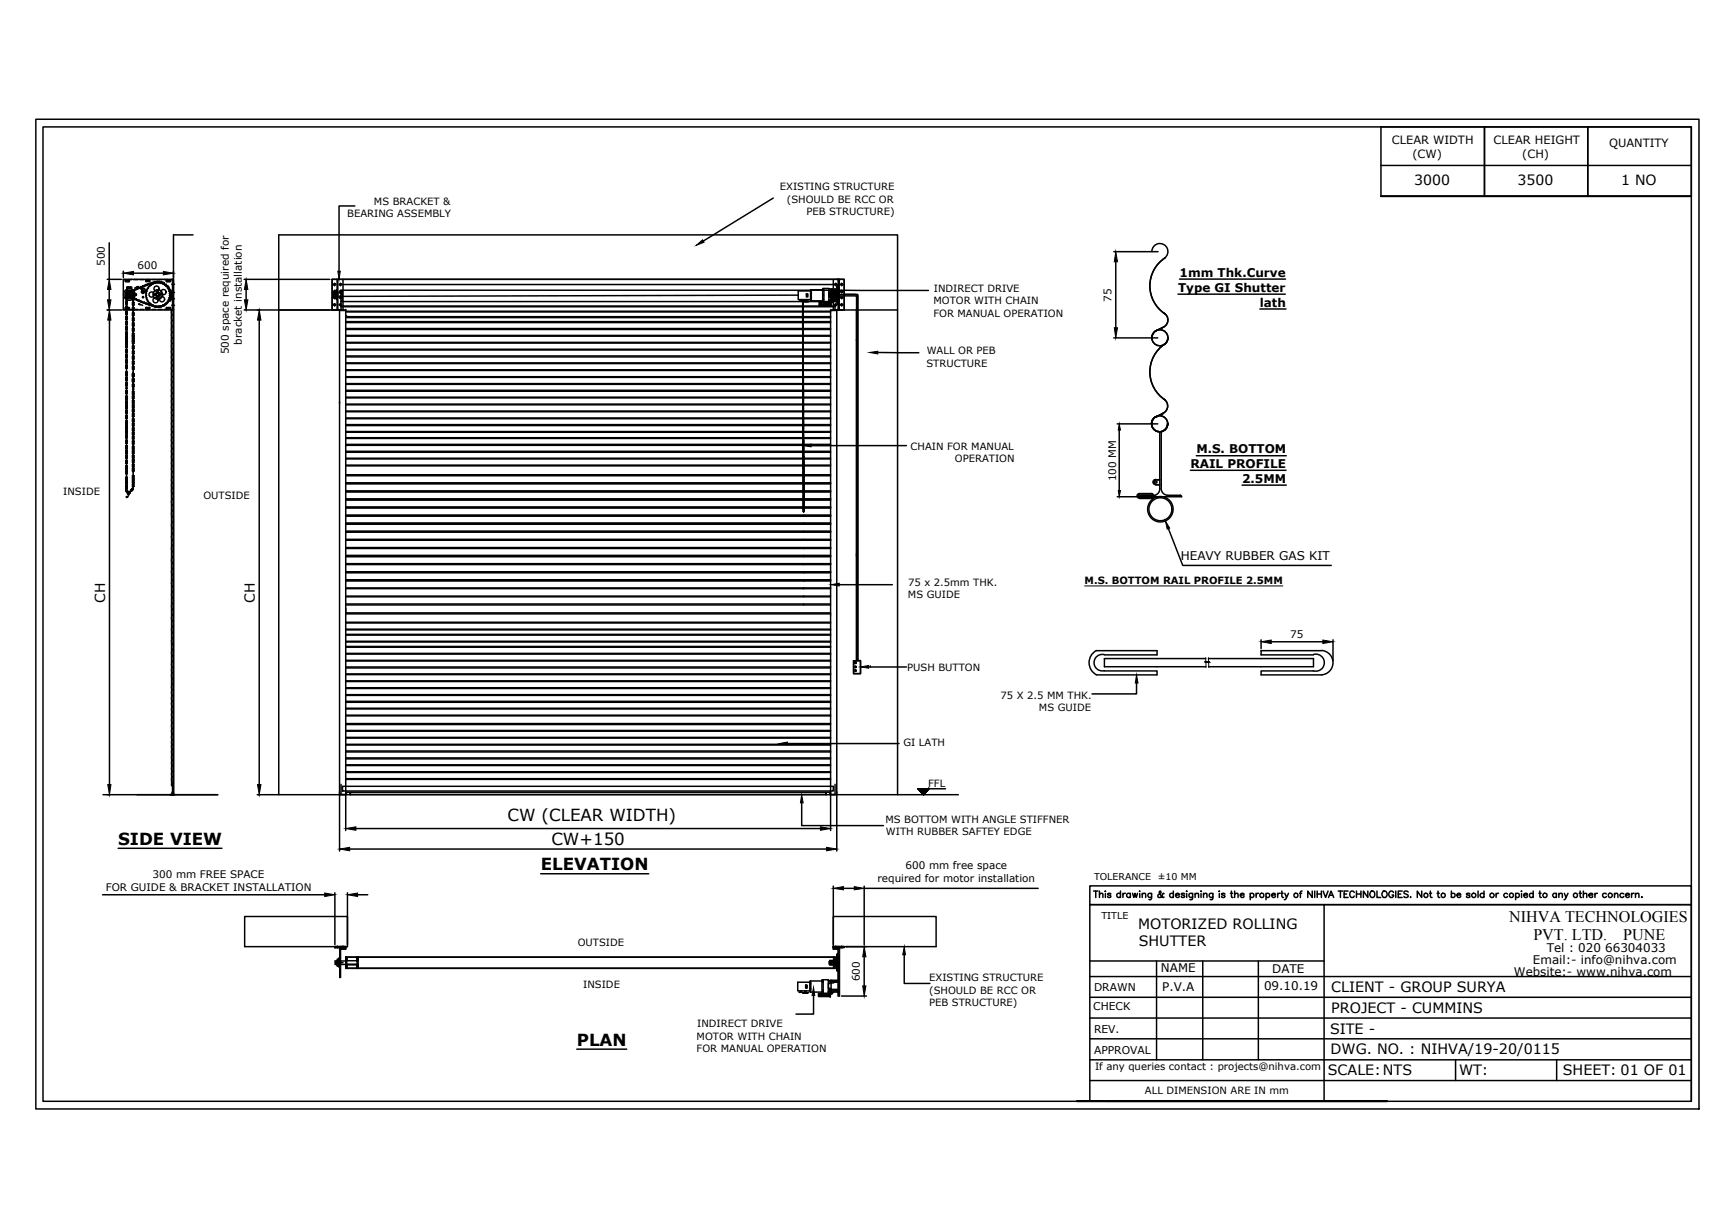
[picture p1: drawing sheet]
<svg xmlns="http://www.w3.org/2000/svg" width="297mm" height="210mm" viewBox="0 0 297 210" stroke-linecap="round" stroke-linejoin="round" font-family="sans-serif">
<defs><g id="words">
<g font-size="2.9">
<text x="86.9" y="140.7">CW (CLEAR WIDTH)</text>
<text x="20.2" y="144.8">SIDE VIEW</text>
<text x="92.6" y="149.1">ELEVATION</text>
<text x="94.4" y="144.7">CW+150</text>
<text x="98.8" y="179.2">PLAN</text>
</g>
<g font-size="2.8">
<text x="258.5" y="157.9">NIHVA TECHNOLOGIES</text>
<text x="262.7" y="161">PVT. LTD.</text>
<text x="278.1" y="161">PUNE</text>
</g>
<g font-size="2.5">
<text x="195" y="159.2">MOTORIZED ROLLING</text>
<text x="195.1" y="162.2">SHUTTER</text>
<text x="228" y="170">CLIENT - GROUP SURYA</text>
<text x="228" y="173.6">PROJECT - CUMMINS</text>
<text x="227.8" y="177.1">SITE -</text>
<text x="227.5" y="184.2">SCALE:NTS</text>
<text x="227.9" y="180.7">DWG. NO. : NIHVA/19-20/0115</text>
<text x="249.9" y="184.2">WT:</text>
<text x="267.7" y="184.2">SHEET: 01 OF 01</text>
</g>
<g font-size="2.4">
<text x="242.3" y="31.7">3000</text>
<text x="260" y="31.7">3500</text>
<text x="277.7" y="31.7">1 NO</text>
<text x="18" y="103.3" transform="rotate(-90 18 103.3)">CH</text>
<text x="43.6" y="103.3" transform="rotate(-90 43.6 103.3)">CH</text>
</g>
<g font-size="2.1">
<text x="202.1" y="47.4">1mm Thk.Curve</text>
<text x="201.8" y="50">Type GI Shutter</text>
<text x="215.8" y="52.5">lath</text>
<text x="204.9" y="77.7">M.S. BOTTOM</text>
<text x="203.9" y="80.2">RAIL PROFILE</text>
<text x="212.8" y="82.7">2.5MM</text>
<text x="202.3" y="96">HEAVY RUBBER GAS KIT</text>
</g>
<g font-size="2">
<text x="238.4" y="24.6">CLEAR WIDTH</text>
<text x="241.9" y="27">(CW)</text>
<text x="255.9" y="24.6">CLEAR HEIGHT</text>
<text x="260.8" y="27">(CH)</text>
<text x="275.6" y="25.2">QUANTITY</text>
<text x="198.9" y="166.5">NAME</text>
<text x="217.9" y="166.8">DATE</text>
<text x="259.3" y="167.2">Website:- www.nihva.com</text>
<text x="262.6" y="165.2">Email:- info@nihva.com</text>
<text x="265" y="163.2">Tel : 020 66304033</text>
<text x="199.1" y="169.7">P.V.A</text>
<text x="216.5" y="169.7">09.10.19</text>
</g>
<g font-size="1.8">
<text x="17.9" y="45.6" transform="rotate(-90 17.9 45.6)">500</text>
<text x="23.6" y="46">600</text>
<text x="190.4" y="51.8" transform="rotate(-90 190.4 51.8)">75</text>
<text x="41.4" y="59" transform="rotate(-90 41.4 59)">bracket installation</text>
<text x="39.2" y="60.7" transform="rotate(-90 39.2 60.7)">500 space required for</text>
<text x="191.2" y="82.5" transform="rotate(-90 191.2 82.5)">100 MM</text>
<text x="221" y="109.2">75</text>
<text x="155.1" y="148.9">600 mm free space</text>
<text x="18.1" y="152.6">FOR GUIDE &amp; BRACKET INSTALLATION</text>
<text x="26.1" y="150.4">300 mm FREE SPACE</text>
<text x="150.3" y="151.1">required for motor installation</text>
<text x="147.3" y="168.1" transform="rotate(-90 147.3 168.1)">600</text>
<text x="187.3" y="173">CHECK</text>
<text x="187.4" y="169.9">DRAWN</text>
<text x="187.4" y="177">REV.</text>
<text x="187.4" y="180.6">APPROVAL</text>
</g>
<g font-size="1.7">
<text x="64.1" y="35.1">MS BRACKET &amp;</text>
<text x="133.6" y="32.6">EXISTING STRUCTURE</text>
<text x="134.8" y="34.7">(SHOULD BE RCC OR</text>
<text x="59.5" y="37.2">BEARING ASSEMBLY</text>
<text x="138.1" y="36.8">PEB STRUCTURE)</text>
<text x="159.9" y="52.1">MOTOR WITH CHAIN</text>
<text x="160" y="50.1">INDIRECT DRIVE</text>
<text x="159.9" y="54.3">FOR MANUAL OPERATION</text>
<text x="158.7" y="62.9">STRUCTURE</text>
<text x="158.7" y="60.7">WALL OR PEB</text>
<text x="156" y="77">CHAIN FOR MANUAL</text>
<text x="163.6" y="79.1">OPERATION</text>
<text x="10.8" y="84.7">INSIDE</text>
<text x="34.8" y="85.6">OUTSIDE</text>
<text x="155.6" y="100.4">75 x 2.5mm THK.</text>
<text x="185.8" y="100.1">M.S. BOTTOM RAIL PROFILE 2.5MM</text>
<text x="155.5" y="102.4">MS GUIDE</text>
<text x="155.4" y="115">PUSH BUTTON</text>
<text x="171.4" y="119.7">75 X 2.5 MM THK.</text>
<text x="178" y="121.8">MS GUIDE</text>
<text x="154.8" y="127.8">GI LATH</text>
<text x="159" y="134.8">FFL</text>
<text x="151.7" y="141">MS BOTTOM WITH ANGLE STIFFNER</text>
<text x="151.8" y="143">WITH RUBBER SAFTEY EDGE</text>
<text x="99" y="162.2">OUTSIDE</text>
<text x="99.9" y="169.2">INSIDE</text>
<text x="159.2" y="168.2">EXISTING STRUCTURE</text>
<text x="159.2" y="170.3">(SHOULD BE RCC OR</text>
<text x="159.2" y="172.4">PEB STRUCTURE)</text>
<text x="119.3" y="178.2">MOTOR WITH CHAIN</text>
<text x="119.4" y="176.1">INDIRECT DRIVE</text>
<text x="119.3" y="180.3">FOR MANUAL OPERATION</text>
<text x="187.6" y="183.4">If any queries contact : projects@nihva.com</text>
<text x="196.1" y="187.5">ALL DIMENSION ARE IN mm</text>
</g>
<g font-size="1.6">
<text x="187.4" y="150.9">TOLERANCE</text>
<text x="198.3" y="150.9">±10 MM</text>
<text x="188.7" y="157.5">TITLE</text>
</g>
</g></defs>
<!-- layer: 0 -->
<g fill="none" stroke="#000" stroke-width=".25">
<path d="M6.1 20.4h284.9v169.6h-284.9zM7.4 21.7h282.3v167h-282.3zM60.8 35.3h-2.7v11.2M132.5 33.9l-12 7.4M236.6 33.6h53.1h-53.1M236.6 28.3h53.1M236.6 21.7h53.1v11.9h-53.1zM254.3 21.7v11.9M272 21.7v11.9M18.4 53.1h2.5M18.4 47.9h2.4M18.7 41.6v6.3"/>
<path d="M18.7 49.6v1.8M18.8 54.8v79.6M21.1 46.5v1M21.1 53h.4M21.1 47.9h.4M21.5 48l-.1 .1 .1 .1M21.5 48.1h.6M21.5 48.3h.6M21.8 49.3l.7 .1zM21.8 49.3h.1zM21.8 50.4h.1M21.9 50.7h.1"/>
<path d="M21.9 53h.7M21.9 47.9h.7M21.9 50.5h.1M21.9 50.6l.1 .1M21.9 49.3h.1M21.9 50.4v.1M21.9 50.5v.1M22 50.3v.1M22 50.4h-.1M22 49.3h.1M22 50.2h.1M22 50.6h.1"/>
<path d="M22 50.7h.1M22 50.7l4.6 1.9M22.1 50.7h.1M22.1 48l.1 .1-.1 .1M22.1 52.7l.1 .1-.1 .1M22.1 52.7h-.6l-.1 .1 .1 .1h.6M22.2 50.2h.1M22.2 50.2h-.1l-.1 .2M22.2 50.2l.1 .1M22.2 49.2l.1 .1zM22.2 50.1h.1M22.2 50.9h.1"/>
<path d="M22.3 50.7h-.1M22.3 50.3h.1M22.3 50.3l.1 .1M22.3 49.3h.1M22.3 50.6h.1M22.4 49.3h.1M22.4 50.3v.1M22.4 50.5v.1M22.4 50.4v.1M22.4 50.6l-.1 .2-.1-.1M22.4 50.5h.1M22.5 50h.1"/>
<path d="M22.5 51h.1M22.6 49.6v-.4h-.9v.4M22.8 49.9h.1M22.8 51.1h.1M22.9 46.8h5.1M22.9 53h.7M22.9 47.9h.7M23.1 49.7h.1M23.1 51.3h.1M23.2 50.4h.2v.2h-.2M23.3 50.4v.2M23.4 49.6h.1"/>
<path d="M23.4 51.4h.1M23.5 49.1h.2l-.2 .1zM23.5 49.2l-.4 .1M23.6 49.5h.1M23.6 51.5h.1M23.8 52.1h.2v.1zM23.8 49.4h.1M23.8 51.6h.1M24 53h.6M24 47.9h.6M24 52.2l.4 .1M24.1 49.3h.1"/>
<path d="M24.1 51.7h.1M24.3 49.6v.2M24.3 49.8l-.1 .1 .2 .3h.3l.1-.2M24.4 49.6v-.3l-.2-.1-.1 .2 .2 .2M24.4 49.1h.1M24.4 51.8h.1M24.4 49.6l.1 .2M24.5 49.7l.2 .2M24.5 51h.1M24.5 50h.1M24.6 49.4h.1v.1zM24.7 49.4l.2 .4"/>
<path d="M24.7 49.1h.1M24.7 51.9h.1M24.7 49.9h.1M24.8 49.9h.3M25 48.9h.1M25 52.1h.1M25 53h.7M25 47.9h.7M25 48l-.1 .1 .1 .1M25 50.6v.1M25 50.3h.1M25 52.6l-.1 .2 .1 .1"/>
<path d="M25.1 48.1h.5M25.1 52.9h.5M25.1 52.7h.5M25.1 51h.1M25.1 49.9v.1M25.1 50.3l-.1 .1 .1 .3M25.1 50.7h-.1l.1 .3M25.1 49.9l-.3 .1M25.1 50l-.1 .2 .1 .1M25.1 51v.3h.2M25.2 51.3h.1M25.2 49.6h.1"/>
<path d="M25.2 48.8h.1M25.2 52.1h.1M25.3 51.3v.3h.1l.1 .3h.2M25.4 51.6h.1M25.4 49.3h.1M25.4 48.8h.1M25.4 52.2h.1M25.6 52.6l.1 .2-.1 .1M25.6 48l.1 .1-.1 .1h-.5M25.6 51.9h.1M25.6 49v.1M25.7 49.1h-.2l-.1 .1v.1h-.1v.3l-.2 .1v.2"/>
<path d="M25.7 51.9v.2l.1 .1 .1-.1M25.7 48.7h.1M25.7 52.3h.1M25.9 48.8h.1M25.9 48.9l-.1-.1-.1 .3M26 52.1l.1 .3 .1-.1M26 48.6h.1M26 52.4h.1M26 53h.7M26 47.9h.7M26.2 48.7h-.2v.1M26.2 52.3h.1"/>
<path d="M26.2 52.3l.2 .2 .1-.1M26.2 48.5h.1M26.2 52.5h.1M26.5 52.4h.1M26.5 48.4h.1M26.5 48.5h.1M26.5 48.6l-.1-.1-.2 .2M26.5 52.6h.1M26.6 48.3a2.18 2.18 0 0 1 2.6 2.2 2.18 2.18 0 0 1-2.6 2.1M26.6 48.4a2.1 2.1 0 0 1 2.5 2.1 2.1 2.1 0 0 1-2.5 2M26.6 52.4l.2 .2v-.1M26.6 48.3a23 23 0 0 0-4.8 2v.2l.2 .3 2.3 1 2.3 .8"/>
<path d="M26.6 48.4a24.1 24.1 0 0 0-4.7 1.9l.1 .4M26.6 50.6l.3 .3M26.7 50.4h.1l-.1 .2M26.8 48.4h.1M26.9 48.5h-.1M26.9 48.5l-.1-.1-.2 .1M26.9 52.6h.1M26.9 50.1l-.3 .3M27 50.1v.1l.2-.1M27 50.9v-.2l.2 .2M27.1 48.3h.1M27.1 53h.7"/>
<path d="M27.1 47.9h.7M27.1 50.1l.3 .3M27.2 48.5l-.2-.1-.1 .1M27.2 52.5v.1h-.2l-.1-.1M27.3 48.5v-.1l.2 .1M27.3 52.6h.1M27.3 48.4h.1M27.4 50.6l-.3 .3M27.5 50.4h-.2l.2 .2M27.5 52.4v.2h-.2v-.1M27.6 48.6l.1-.1 .2 .2M27.6 52.6h.1"/>
<path d="M27.6 48.4h.1M27.9 52.5h.1M27.9 48.6v.1M27.9 52.3l-.2 .2-.1-.1M27.9 48.5h.1M27.9 52.3h.1M27.9 48.7h.3v.1M28.1 52.4h.1M28.1 53h.7M28.1 47.9h.7M28.2 48.6h.1M28.2 48.8h.1"/>
<path d="M28.2 52.1l-.1 .3-.2-.1M28.2 52.1h.1M28.2 48.9l.2-.1v.2l.2 .1 .1 .1v.1M28.4 52.2h.1M28.4 51.9v.3l-.2-.1M28.5 51.9h-.1M28.5 48.9h.1M28.6 48l-.2 .1 .2 .1M28.6 52h.1M28.6 48.1h.5M28.6 48.3h.5M28.7 49.3h.1"/>
<path d="M28.7 51.6h.1M28.7 49.3h.2v.3M28.7 51.8h.1M28.7 49.1h.1M28.8 49.6h.1M28.9 49.6l.1 .1v.2M28.9 51.6h.1M28.9 49.3h.1M29 49.9l.2 .3-.2 .1 .2 .1-.2 .3M29 51h.1M29 51l.1 .1-.1 .2h-.2l.2 .2-.1 .1h-.2l-.1 .3h-.1M29 50.6v.1"/>
<path d="M29 50.7h.2l-.2 .3M29 51.4h.1M29 49.6h.1M29.1 51.2h.1M29.1 49.9h.1M29.1 48l.2 .1-.2 .1M29.1 52.7l.2 .1-.2 .1M29.2 52.7h-.6l-.2 .1 .2 .1h.6M29.2 50.9h.1M29.2 53h.3M29.2 47.9h.3M29.2 50.6h.1"/>
<path d="M29.2 50.4h.1M29.2 50.1h.1M29.3 51.2l.1 .1-.2 .2zM29.3 49.7a2.1 2.1 0 0 1 0 1.5M29.4 51.2h.5M29.4 48.7h.5M29.4 50.1h.5M29.4 52.3h.5M29.5 47.9h-8.4v5.2h8.4M29.5 47.9h.2v5.2h-.2M29.5 52.4h.2M29.5 47.9v5.2"/>
<path d="M29.5 51.3h.2M29.5 50.2h.2M29.5 51.1h.2M29.5 52.2h.2M29.5 49.9h.2M29.5 48.8h.2M29.5 48.6h.2M33.1 40.2h-3.4v96M41.8 53.1h14.7M41.8 47.9h14.7M42.2 49.6v1.8M44.4 54.8v79.6"/>
<path d="M47.8 53.1h9.1v-5.2h87.7v5.2M56.9 47.9h1.9v5.2h-1.9zM56.9 53.1h2.3v31.2M57 50.5h.4M57.1 48.8h.4M57.1 50h.4M57.1 52.2h.4M57.1 51h.4M57.2 50.7h.5M57.3 51.1h.5M57.3 48.5v.5M57.3 49.7v1.5"/>
<path d="M57.3 52v.4M57.3 49.9h.5M57.4 50.5h.1M57.6 49.7h.1v1.6h-.1zM57.6 50.2h-.4v.6h.4M57.6 49.8h.1M57.6 50h.1M57.6 51h.1M57.6 50.5h.3M57.6 51.2h.1M57.7 47.9v5.2M57.9 47.9v5.2"/>
<path d="M58.1 48.8h85.3M58.1 50h.4M58.1 52.2h.4M58.1 51h.4M58.2 53.1v92.7M58.3 53.2h.9M58.3 48.5v.5M58.3 49.7v.5M58.3 52v.4M58.4 49.7h84.9v2h-84.9zM58.4 51h.2M58.4 50.2h-1.3v.5h1.3"/>
<path d="M58.4 52.6h84.6M58.4 52.4h84.6v.7M58.4 51.6v1.5M58.6 50.4h-.2M58.6 49.7v2M58.8 47.9h83.9M59.2 53.2h.1M59.2 60h83.1M59.2 59.8h83.1M59.2 58.8h83.1M59.2 58.7h83.1M59.2 57.6h83.1"/>
<path d="M59.2 57.5h83.1M59.2 56.5h83.1M59.2 56.3h83.1M59.2 55.3h83.1M59.2 55.1h83.1M59.2 54.4h83.1M59.2 54.3h83.1M59.2 53.5h83.1M59.2 53.3h83.1M59.4 54.3h.1M136.7 50.6l-78.4 .2v.4M137.3 51.3v.2h-.3h.3v-.2"/>
<path d="M137.6 51.6l.9 .1zM137.6 51.5l-.1 .1M137.8 51.5h.1M137.9 51.3v.4h.3v-.4M138 51.5h.1M138.1 50.4h.3v.5h-.3zM138.3 50.5h.1M138.3 50.7h.1M138.6 51.6l-.1 .1zM138.9 49.9h-2.2v1.4h2.2M138.9 50.1h.1M138.9 51h.1"/>
<path d="M139 49.6v1.9M140.3 51.9h2M140.4 52.2h1.8zM140.5 52v.2zM140.5 52.1l.1 .1zM140.6 52.1l.1 .1zM140.7 52l.1 .2zM140.9 49.4h1.1v2.3h-1.1zM140.9 49.6l-2 .1v1.8h2M141 49.8l.1-.1zM141 49.8h.1M141 50.6l.1 .1z"/>
<path d="M141 50.6h.1M141.1 51.4h.1M141 51.4h.1M141.1 52.1v.1zM141.1 52.1l.1 .1zM141.1 49.4v2.3M141.2 52.1l.1 .1zM141.3 52.1v.1zM141.4 52.1v.1zM141.4 52.1l.1 .1zM141.5 52.1l.1 .1zM141.9 52h.1"/>
<path d="M141.9 52v.2v-.2M141.9 52.1h.1M142 51.4h.1M142 52.1v.1zM142 51.5h.5M142.1 52l.1 .2zM142.2 50.2v.6zM142.2 50.2v.6M142.2 50.6h.1M142.2 50.1v.3l.2-.1M142.2 50.3v.1M142.3 53.2h.9"/>
<path d="M142.3 51.8v.5M142.3 51.1v.2h.2M142.3 51.3v.1M142.3 49.5v.1M142.3 51.6h.2h-.2v.8zM142.3 51.8h-2v.5h2M142.3 52.4h.1M142.3 51.2h.4M142.3 49.8h.4M142.3 49.6v.2h.2M142.3 49.6h.2M142.4 50.6h-.2v.3"/>
<path d="M142.4 50.6h.1M142.4 51.7h.1M142.5 50.1h-.5v.8h.5M142.5 51.8h.1M142.5 51.6h.1M142.5 51.7h.1M142.5 51.5h1.1M142.5 51.1h1.1M142.5 51.4h.2M142.5 51.1h-.2v.3h.2M142.7 49.6h-.4v.2M142.7 49.5v-1.6h1.9v5.2h-1.9v-1.4"/>
<path d="M142.8 51.2h.2M142.8 49.8h.2M142.8 49.6h.2M142.8 51.4h.2M142.9 51.5l-.3 .3M143 52.2h.4M143 50.2h.6M143.1 50.1h-.9v.2h.2v-.1h.7M143.1 50.8h-.7v-.2h-.2v.3h.9M143.1 50.5h-.9h.9M143.1 49.9v1.1zM143.1 49.9h.2v1.1h-.2"/>
<path d="M143.1 49.7v2M143.1 51.2h.2M143.1 49.8h.2M143.1 49.6h.2M143.1 51.4h.2M143.2 48.5v.5M143.2 52v.4M143.3 50.2h-1.3v.5h1.3M143.3 53.1v92.7M143.4 53.1l.2-.1v-5.1h-.2h.3v5.2M143.4 49.1v1.4v-1.2l-.1 .1v2.1l.1 .2v-1.2v1.3M143.4 49.1h.1"/>
<path d="M143.4 51.8h.1M143.4 51.2h.3M143.4 49.8h.3M143.4 49.6h.2M143.4 51.4h.2M143.5 49.1h.1M143.5 49.1v-.2h.1v3.2h-.1v-.2M143.5 51.8h.1M143.5 50.2h.2M143.5 50.7h.2M143.5 49.1v2.7M143.6 47.9v5.2"/>
<path d="M143.6 49.9l-1.1 .1M143.6 48.9h.1M143.6 48.9v3.2M143.6 52.1h.1M143.6 51.3h.1M143.6 49.6h.1M143.6 49.5h-1.1v2.3M143.7 49.7l15.3 .1M143.8 47.9v5.2M143.9 48.8h.5M143.9 50h.5M143.9 52.2h.5"/>
<path d="M143.9 51h.5M144.2 48.5v.5M144.2 49.7v.5M144.2 50.8v.4M144.2 52v.4M144.6 50.4h2.3v62.8h.5v2.2h-1.2v-2.2h.5v-60.1M146.7 58.2h.1M146.7 53.1h.1M153.8 53.1h-11.5v31.2h-82.9M190.8 57.9h7.5M190.8 43.1h7.6M191.1 44.9v11.3"/>
<path d="M197.3 43.1a1.38 1.38 0 0 1 2-1.2 1.38 1.38 0 0 1 .2 2.3M198 56.7a1.38 1.38 0 0 0 0 2.4 1.38 1.38 0 0 0 2.1-1.2M199.3 56.1l-1.3 .6 1.3-.6M199.4 53.6a1.38 1.38 0 0 1 .7 1.3 1.38 1.38 0 0 1-.8 1.2M199.5 53.7a1.38 1.38 0 0 1-.2 2.4M199.5 59a1.38 1.38 0 0 0-.2-2.3 1.38 1.38 0 0 0-2 1.2 1.38 1.38 0 0 1 2.1-1.2 1.38 1.38 0 0 1 0 2.4M199.6 44.2a5.7 5.7 0 0 0 0 9.6M199.6 58.9a5.7 5.7 0 0 0 0 9.6M200.1 57.9h.1M201.8 50.4h18.4M202.1 47.8h18.1M215.8 52.9h4.5"/>
<path d="M21.7 65.3v.2M22.8 68.4h.1M22.8 69.9h.1M22.8 73.1h.1M22.8 74.6h.1M22.8 75.7h.1M22.8 77.8h.1M22.8 79.3h.1M22.8 65.5v.3M22.8 70.6v.1M58.2 69.1h.1M59.2 74.1h83.1"/>
<path d="M59.2 73.9h83.1M59.2 72.9h83.1M59.2 72.8h83.1M59.2 71.7h83.1M59.2 71.6h83.1M59.2 70.6h83.1M59.2 70.4h83.1M59.2 69.4h83.1M59.2 69.2h83.1M59.2 68.2h83.1M59.2 68.1h83.1M59.2 67h83.1"/>
<path d="M59.2 66.9h83.1M59.2 65.9h83.1M59.2 64.7h83.1M59.2 64.5h83.1M59.2 63.5h83.1M59.2 63.4h83.1M59.2 62.3h83.1M59.2 62.2h83.1M59.2 61.2h83.1M59.2 61h83.1M59.2 65.7h83.1M59.2 79.8h83.1"/>
<path d="M59.2 79.7h83.1M59.2 78.6h83.1M59.2 78.5h83.1M59.2 77.5h83.1M59.2 77.3h83.1M59.2 76.3h83.1M59.2 76.1h83.1M59.2 75.1h83.1M59.2 75h83.1M138.9 76.4h16.4M150.4 60.4h7M191.4 72.6h6.9"/>
<path d="M191.7 73.7v10.4M197.3 72.6h.1M197.9 71.4a1.38 1.38 0 0 0 .1 2.4 1.38 1.38 0 0 0 2-1.2M198.7 74v9.8M198.9 74.2v9.6M199 74l-.1 .1M199.3 70.8l-1.3 .7 1.3-.6M199.3 68.4a1.38 1.38 0 0 1 .7 1.2 1.38 1.38 0 0 1-.8 1.2 1.38 1.38 0 0 0 .2-2.4M199.4 73.7a1.38 1.38 0 0 0-.1-2.3 1.38 1.38 0 0 0-2 1.2 1.38 1.38 0 0 1 2-1.2 1.38 1.38 0 0 1 0 2.4M200.1 72.6h.1M204.9 78.1h15.4M21.7 83.8l-.1 .1"/>
<path d="M22.8 80.8h.1M59.2 84.4v51.3M59.4 99.5h82.9M59.4 99.3h82.9M59.4 98.1h82.9M59.4 98h82.9M59.4 96.7h82.9M59.4 96.6h82.9M59.4 95.4h82.9M59.4 95.2h82.9M59.4 94h82.9M59.4 93.8h82.9"/>
<path d="M59.4 92.6h82.9M59.4 92.4h82.9M59.4 91.2h82.9M59.4 91h82.9M59.4 89.8h82.9M59.4 89.6h82.9M59.4 88.4h82.9M59.4 88.3h82.9M59.4 87h82.9M59.4 86.9h82.9M59.4 85.7h82.9M59.4 85.5h82.9"/>
<path d="M59.4 84.1h82.9M59.4 82.9h82.9M59.4 82.7h82.9M59.4 81.5h82.9M59.4 81.4h82.9M142.3 84.4v57.9M146.7 95h.1M146.7 95v.3M191.4 85.1h11M195.2 84.8l-.2 .2 .2 .2M195.2 84.6a.4 .4 0 0 0-.4 .4 .4 .4 0 0 0 .4 .4M195.2 84.6h2.1l.2 .2"/>
<path d="M195.2 84.8h2.3M195.2 85.2h3M195.5 84.9l-.3 .2M195.5 84.9h2.4M198 82.2a.44 .44 0 0 0-.5 .4 .44 .44 0 0 0 .5 .4h.7M198 82.2h.7M198 83.1h.7M198.2 85.2a2.18 2.18 0 0 1 2.7 2.4 2.18 2.18 0 0 1-3.3 1.5 2.18 2.18 0 0 1 0-3.7h-2.4M198.7 82.2h-.7a.4 .4 0 0 0-.4 .4 .4 .4 0 0 0 .4 .4M198.7 83.8a1.12 1.12 0 0 1-.8 1M198.9 83.7a1.12 1.12 0 0 0 1.1 1.2M200.1 84.9h2.1"/>
<path d="M200.2 90.6l2.4 6.3h25.4M202.1 84.9l.3 .2M203.9 80.6h16.4M212.8 83.1h7.5M59.2 105.2h83.1M59.2 118h83.1M59.2 117.8h83.1M59.2 116.8h83.1M59.2 116.7h83.1M59.2 115.6h83.1M59.2 115.5h83.1M59.2 114.5h83.1"/>
<path d="M59.2 114.3h83.1M59.2 113.3h83.1M59.2 113.1h83.1M59.2 112.1h83.1M59.2 112h83.1M59.2 119.2h83.1M59.2 119h83.1M59.2 110h83.1M59.2 109.9h83.1M59.2 108.8h83.1M59.2 108.7h83.1M59.2 110.9h83.1"/>
<path d="M59.2 110.8h83.1M59.2 107.9h83.1M59.2 107.8h83.1M59.2 106.8h83.1M59.2 106.6h83.1M59.4 105h82.8M59.4 100.9h82.9M59.4 102.3h82.8M59.4 103.7h82.8M59.4 100.7h82.9M59.4 102.1h82.9M59.4 103.5h82.9"/>
<path d="M143.8 100.2h9.1M148.8 114.3h6.5M149.1 114.3h.1M187.8 111.5a2.35 2.35 0 0 0 0 4.1M187.8 111.5h10.4v.7h-9M189.2 112.2a1.42 1.42 0 0 0-1.8 1.3 1.42 1.42 0 0 0 1.8 1.4M189.2 115h9v.6h-10.4M194.7 117v1.9h-7.6M206.5 112.8h-17.3v1.4h17.4M207 112.8h18v1.4h-17.9M216 109.6v1.6M217.8 110h8.8"/>
<path d="M225 112.1a1.46 1.46 0 0 1 1.9 1.4 1.46 1.46 0 0 1-1.9 1.4M225 115h-9v.6h10.4M226.4 111.5a2.1 2.1 0 0 1 1.9 2 2.1 2.1 0 0 1-1.9 2.1M226.4 111.5h-10.4v.7h9M228.3 109.6v3.6M17.7 136.2h19.6M29.5 134.5l.1 .3v1.4M29.5 135.7v.4l-.4 .1M29.6 136.1l.3 .1M29.6 134.6v-.2h-.1v1.8M29.6 134.6l-.1-.2-.1 .2M44.1 136.2h15.1"/>
<path d="M47.8 136.2v-96h106v96M58.2 136.1h.2M58.4 134.4v1.8h84.6v-1.8M58.5 136.1h.3M58.7 134.7h84v.8h-84zM59 136.1h.2M59.2 133.5h83.1M59.2 133.4h83.1M59.2 132.4h83.1M59.2 132.2h83.1M59.2 131.2h83.1M59.2 131h83.1"/>
<path d="M59.2 130h83.1M59.2 129.9h83.1M59.2 128.8h83.1M59.2 128.7h83.1M59.2 127.7h83.1M59.2 127.5h83.1M59.2 126.5h83.1M59.2 126.4h83.1M59.2 125.3h83.1M59.2 125.2h83.1M59.2 124.1h83.1M59.2 124h83.1"/>
<path d="M59.2 135.8v6.5M59.2 122.7h83.1M59.2 122.5h83.1M59.2 121.5h83.1M59.2 121.4h83.1M59.2 120.3h83.1M59.2 120.2h83.1M59.4 136.2v-.5h82.8v.5M59.9 136.2v-.4l.1 .4M60 136.1h81.5M134.9 127.4h19.1M137.3 137.6v3.9h14"/>
<path d="M141.5 136.2v-.4v.4M142.3 136.2h21.9M142.3 136.1h.2M142.7 136.1h.3M143.1 136.1h.2M157.3 135.2h.1M157.4 135.2h.1M157.4 135.2v.1M157.4 135.4l.2-.2-.1 .2 .1-.2-.1 .2M157.5 135.2l-.1 .1zM157.5 135.5l.1-.3v.3M157.7 135.2l-.1 .3z"/>
<path d="M157.7 135.6l.1-.4-.1 .4M157.7 135.2l-.1 .3M157.7 135.6l.2-.4-.2 .4M157.8 135.2l-.2 .4zM157.8 135.7l.1-.5-.1 .5M157.8 135.7l.2-.5-.1 .6M157.9 135.2l-.2 .5zM157.9 135.8l.2-.6-.2 .7M157.9 135.9l.3-.7-.3 .7M158 136l.3-.8-.3 .8M158.1 136l.2-.8-.2 .8M158.1 135.2l-.2 .7z"/>
<path d="M158.2 136.1l.3-.9-.3 .9M158.2 135.2l-.2 .7M158.2 136.2l.3-1-.3 1M158.3 136.1l.2-.9-.2 .9M158.3 136l.3-.8-.3 .9M158.4 135.2l-.3 .9zM158.5 135.2l-.3 1zM158.5 135.9l.2-.7-.2 .7M158.5 135.8l.2-.6-.2 .7M158.5 135.8l.2-.6-.2 .6M158.6 135.2l-.2 .8zM158.6 135.7l.2-.5-.2 .6"/>
<path d="M158.6 135.2l-.2 .8M158.7 135.6l.1-.4-.1 .5M158.7 135.6l.1-.4-.1 .4M158.8 135.2l-.2 .5zM158.8 135.6v-.4v.4M158.8 135.5l.1-.3-.1 .3M158.9 135.4l.1-.2-.1 .3M158.9 135.3l.1-.1v.1M159 135.2l-.1 .2zM159.1 135.2l-.1 .1M159.1 135.2h.1M159.1 135.2l-.9 1-.9-1h4.7"/>
<path d="M17.6 153.3h38M20.2 145.4h17.8M41.9 157h17.6v5.2h-17.6zM57.4 153v8.9M59.5 153v8.9M59.9 145.5h81.7M61 142h79.5M61.3 153.3h1.7M92.6 149.7h18.5M142.7 151.8v10.1M144.5 152.2h1.8M148 151.8v10.1"/>
<path d="M148 152.2h29.8M187.3 152.7h.8M187.7 152.7v1.1M188.3 153.3l.3-.2h.3v.7M188.3 152.7v1.1M189.3 152.7h.1M189.4 153.1v.7M190.3 153.2l-.2-.1-.4 .1 .1 .1 .4 .2v.2h-.4l-.1-.1M191.9 153.2a.35 .35 0 0 0-.5-.1 .35 .35 0 0 0 0 .6 .35 .35 0 0 0 .5-.1M191.9 152.7v1.1M192.4 153.1v.7M192.8 153.1l-.4 .1v.2"/>
<path d="M193.6 153.2a.35 .35 0 0 0-.5-.1 .35 .35 0 0 0 0 .6 .35 .35 0 0 0 .5-.1M193.6 153.1v.7M194 153.1l.2 .7 .2-.7 .2 .7 .3-.7M195.2 152.7h.1M195.2 153.1v.7M195.7 153.3l.2-.2h.3l.1 .7M195.7 153.1v.7M197.3 153.1l-.1 .9-.1 .2-.3-.1M197.3 153.2a.35 .35 0 0 0-.5-.1 .35 .35 0 0 0 0 .6 .35 .35 0 0 0 .5-.1M199.4 153.1h-.1a1.09 1.09 0 0 1-.8 .7l-.1-.1-.1-.2 .5-.4 .1-.2-.1-.2-.2 .2v.2l.5 .6h.3M201 153.2a.35 .35 0 0 0-.5-.1 .35 .35 0 0 0 0 .6 .35 .35 0 0 0 .5-.1M201 152.7v1.1"/>
<path d="M201.4 153.4h.6a.36 .36 0 0 0-.4-.3 .36 .36 0 0 0-.3 .5 .36 .36 0 0 0 .5 .2l.2-.2M202.9 153.2l-.2-.1-.3 .1 .5 .4v.1h-.5v-.1M203.3 152.7h.1zM203.3 153.1v.7M204.3 153.1v.9l-.2 .2-.3-.1M204.3 153.2a.35 .35 0 0 0-.5-.1 .35 .35 0 0 0 0 .6 .35 .35 0 0 0 .5-.1M204.7 153.3l.3-.2h.3v.7M204.7 153.1v.7M205.7 152.7h.1zM205.7 153.1v.7M206.2 153.3l.3-.2h.2l.1 .7M206.2 153.1v.7"/>
<path d="M207.8 153.1l-.1 .9-.1 .2-.3-.1M207.8 153.2a.35 .35 0 0 0-.5-.1 .35 .35 0 0 0 0 .6 .35 .35 0 0 0 .5-.1M208.8 152.7h.1M208.9 153.1v.7M209.8 153.2l-.2-.1-.3 .1 .5 .4v.1h-.5v-.1M210.8 153.1h.4M210.9 152.7v.9l.1 .1 .2 .1M211.5 153.3l.3-.2h.2l.1 .7M211.5 152.7v1.1M212.5 153.4h.6a.36 .36 0 0 0-.5-.3 .36 .36 0 0 0-.2 .5 .36 .36 0 0 0 .5 .2l.2-.2M214.2 153.2a.35 .35 0 0 1 .5-.1 .35 .35 0 0 1 0 .6 .35 .35 0 0 1-.5-.1M214.2 153.1v1.1"/>
<path d="M215.2 153.1v.7M215.6 153.1l-.4 .1v.2M216.9 153.2a.35 .35 0 0 1 .5-.1 .35 .35 0 0 1 0 .6 .35 .35 0 0 1-.5-.1M216.9 153.1v1.1M217.8 153.4h.7a.36 .36 0 0 0-.5-.3 .36 .36 0 0 0-.2 .5 .36 .36 0 0 0 .5 .2l.2-.2M218.9 153.1v.7M219.3 153.1a.31 .31 0 0 0-.4 .3M219.5 153.1h.3M219.6 152.7v.9l.1 .1 .2 .1M220.1 153.1l.3 .7 .3-.7M220.4 153.8l-.1 .2-.3 .2M222.6 153.1h.4"/>
<path d="M223.1 152.7h-.3v.2v.9M224.8 152.7v1.1l-.8-1.1v1.1M225.2 152.7v1.1M225.6 152.7v1.1M225.6 153.2h.8M226.4 152.7v1.1M226.7 152.7l.4 1.1 .4-1.1M226.8 155v33.7M227.6 153.8l.4-1.1 .5 1.1M227.8 153.4h.5M229.2 152.7h.8M229.6 152.7v1.1"/>
<path d="M230.3 153.2h.4M230.9 152.7h-.6v1.1h.6M232 152.9a.39 .39 0 0 0-.5-.2 .39 .39 0 0 0-.3 .4v.3a.39 .39 0 0 0 .3 .4 .39 .39 0 0 0 .5-.3M232.4 153.2h.7M232.4 152.7v1.1M233.1 152.7v1.1M234.3 152.7v1.1l-.7-1.1v1.1M234.9 152.7a.52 .52 0 0 1 .6 .5 .52 .52 0 0 1-.6 .5l-.2-.3zM235.9 152.7v1.1h.6M236.9 152.7a.53 .53 0 0 1 .7 .5 .53 .53 0 0 1-.7 .5l-.2-.3zM238.7 152.9a.45 .45 0 0 0-.6-.2 .45 .45 0 0 0-.2 .7 .4 .4 0 0 0 .4 .4 .4 .4 0 0 0 .4-.4h-.2M239.1 152.7v1.1"/>
<path d="M239.5 153.2h.4M240.2 152.7h-.7v1.1h.7M241.2 152.9l-.2-.2h-.4l-.1 .2 .1 .2 .6 .3-.1 .3-.4 .1-.2-.2M241.6 153.7h.1M243.5 152.7v1.1l-.7-1.1v1.1M244.9 153.1h.3M245 152.7v.9l.1 .1 .2 .1M246.2 153.1h.3M246.3 152.7v.9l.1 .1 .2 .1M248.6 153.2a.35 .35 0 0 1 .5-.1 .35 .35 0 0 1 0 .6 .35 .35 0 0 1-.5-.1M248.6 152.7v1.1M249.6 153.4h.6a.36 .36 0 0 0-.4-.3 .36 .36 0 0 0-.3 .3 .36 .36 0 0 0 .4 .4l.3-.2"/>
<path d="M251.8 153.2l-.2-.1-.4 .1v.1l.6 .2v.2l-.4 .1-.2-.2M253.2 152.7v1.1M254.2 153.2a.37 .37 0 0 0-.5-.1 .37 .37 0 0 0 0 .6 .37 .37 0 0 0 .5-.1M254.2 152.7v1.1M256.3 153.1v.7M256.7 153.1h-.2l-.2 .3M258.2 153.2a.35 .35 0 0 0-.5-.1 .35 .35 0 0 0 0 .6 .35 .35 0 0 0 .5-.1M259.6 153.2a.35 .35 0 0 1 .6-.1 .35 .35 0 0 1 0 .6 .35 .35 0 0 1-.6-.1M259.6 153.1v1.1M260.6 152.7h.1M260.6 153.1v.7M261 153.4h.7a.36 .36 0 0 0-.5-.3 .36 .36 0 0 0-.2 .5 .36 .36 0 0 0 .5 .2l.2-.2"/>
<path d="M262.6 153.2a.35 .35 0 0 0-.5-.1 .35 .35 0 0 0 0 .6 .35 .35 0 0 0 .5-.1M262.6 152.7v1.1M263.6 153.1h.4M263.8 152.7v.9v.1l.2 .1M266.6 153.2a.35 .35 0 0 0-.5-.1 .35 .35 0 0 0 0 .6 .35 .35 0 0 0 .5-.1M266.6 153.1v.7M267 153.3l.3-.2h.3v.7M267 153.1v.7M268 153.1l.3 .7 .3-.7M268.3 153.8l-.4 .4M270.5 153.1h.4M270.7 152.7v.9v.1l.2 .1"/>
<path d="M271.2 153.3l.3-.2h.3v.7M271.2 152.7v1.1M272.2 153.4h.6a.36 .36 0 0 0-.4-.3 .36 .36 0 0 0-.3 .5 .36 .36 0 0 0 .5 .2l.2-.2M273.2 153.1v.7M273.6 153.1l-.3 .1-.1 .2M275.2 153.2a.35 .35 0 0 0-.6-.1 .35 .35 0 0 0 0 .6 .35 .35 0 0 0 .6-.1M276.6 153.3l.2-.2h.3l.1 .7M276.6 153.1v.7M278.2 153.2a.37 .37 0 0 0-.6-.1 .37 .37 0 0 0 0 .6 .37 .37 0 0 0 .6-.1M278.5 153.4h.6a.36 .36 0 0 0-.5-.3 .36 .36 0 0 0-.2 .5 .36 .36 0 0 0 .5 .2l.2-.2M279.5 153.1v.7M279.9 153.1l-.4 .1v.2"/>
<path d="M280.2 153.3l.3-.2h.2l.1 .7M280.2 153.1v.7M281.2 153.7h.1zM57.4 162.2h1.8v.2M57.4 162.4v-.2h1.8v.2h-1.8M57.5 165h1.3M57.7 165.3h.1M57.7 162.2v.2M57.8 162.3h.1M57.8 165.3h.5M57.8 162.2h.1M57.8 162.3v.1"/>
<path d="M57.8 162.2v.2M58.1 164.2h.1v1.6h-.1zM58.1 164.6h-.4v.7h.4M58.1 164.3h.1M58.1 164.5h.1M58.1 165.5h.1M58.1 165.6h.1M58.2 162.2v.4h1v-.4M58.2 162.4h.1v5.1h-.1zM58.3 164.4h-.5v1.2h.5M58.5 162.3h-.2v.3h.2M58.6 162.3h.3"/>
<path d="M58.6 162.6h.3M58.7 162.2v.2M58.8 162.3h.1M58.8 162.2h.1M58.8 162.3v.1M58.8 162.2v.2M59.1 162.3h.1M59.1 162.6h.1M59.2 164.2l.2-.1-.2 .2M59.2 164.5l.2-.1-.2 .1M59.2 165.6l.2-.1-.2 .1M59.2 164h83.8v1.9h-83.8z"/>
<path d="M59.2 164.2l.2-.2v1.9M59.2 164h83.8M59.3 164h.1M59.3 165.3l-.1 .1M59.4 165.3l-.2 .1 .2-.1M59.4 164l-.2 .1M59.4 164.2l-.2 .1 .2-.1M59.4 164.4l-.2 .2 .2-.1M59.4 164.6h.1M59.4 165.6l-.2 .1 .2-.1M59.4 164.7h-2v.6h3.8M59.4 164.1l-.2 .1"/>
<path d="M59.4 164.2l-.2 .2M59.4 164.3l-.2 .1M59.4 164.3l-.2 .2M59.4 164.5l-.1 .1M59.4 165.3l-.2 .2M59.4 165.4l-.2 .1M59.4 165.4l-.2 .2M59.4 165.5l-.2 .2M59.4 165.6l-.2 .2M59.4 165.7l-.2 .1M59.4 165.8l-.1 .1M59.4 165.3h1.9l-.1 .1"/>
<path d="M61.2 164.1l.1-.1-.1 .1M61.2 164.3l.1-.1-.1 .1M61.2 164.6l.1-.1-.1 .1h-2M61.2 165.3h.1l-.1 .1M61.2 165.7l.1-.1-.1 .1M61.2 164v1.9l.1-.1-.1 .1M61.2 165.3h-2M61.2 164.7h.1M61.2 164h.1M61.3 164l-.1 .1M61.3 165.3h-.1M61.3 164.2l-.1 .2 .1-.2"/>
<path d="M61.3 164.5l-.1 .2 .1-.2M61.3 164.7h.1M61.3 165.3l-.1 .2 .1-.2M61.3 165.6l-.1 .2 .1-.2M61.3 164l-.1 .2M61.3 164.1l-.1 .1M61.3 164.3l-.1 .1M61.3 164.3l-.1 .2M61.3 164.4l-.1 .1M61.3 164.6l-.1 .1M61.3 164.6v.1M61.3 165.4l-.1 .1"/>
<path d="M61.3 165.4l-.1 .2M61.3 165.5l-.1 .1M61.3 165.7l-.1 .1M61.3 165.8l-.1 .1M61.3 165.8v.1M61.3 164v1.9M98.8 179.8h8.6M137.2 169.8v.2h-.3h.3v-.2M137.5 170v.1zM137.8 169.8v.3h.3v-.3M138 168.8h.3v.5h-.3zM138.1 168.9h.1z"/>
<path d="M138.1 169.2l.1-.1zM138.1 168.9h.1M138.1 169.2h.1M138.3 170.1h-.8h.8M138.4 170.1h-.1h.2M138.7 168.3h-2v1.5h2M138.9 168.6h.1M138.9 169.4h.1M138.8 168.6h.1M138.8 169.4h.1M138.9 168.1v1.9M139.4 170.6v3.2h-3"/>
<path d="M140.2 170.3h2M140.3 170.6l1.8 .1zM140.3 170.4l.1 .2zM140.5 170.5v.1zM140.5 170.6h.1M140.6 170.4l.1 .2zM140.8 167.9h1.1v2.3h-1.1zM140.8 168.1l-2.1 .1 .1 1.8h2M141 168.2h.1M141 169.9h.1M140.9 168.2h.1M140.9 169.9h.1"/>
<path d="M140.9 170.5l.1 .1zM141 170.5l.1 .1zM141 167.9v2.3M141.1 170.5h.1M141.2 170.5v.2zM141.2 170.5l.1 .1zM141.3 170.5l.1 .1zM141.4 170.5l.1 .1zM141.7 170.4l.1 .2zM141.9 170.6h.1M141.9 169.8v.1M141.9 170.5v.1z"/>
<path d="M141.9 170h.5M142 170.4v.2zM142.2 164.7v.6zM142.2 164.7h.1M142.2 164.7h-.2v.5h.2M142.2 165.2h.1M142.2 164.7v.6M142.2 170.3v.5M142.2 165.2h.8M142.2 164.8h.1M142.2 165.1h.1M142.2 168v.3"/>
<path d="M142.2 169.5v.3M142.2 169.8v.1M142.2 168v.1M142.2 170.1h.2h-.2v.7zM142.2 170.3h-2v.5h2M142.2 164.6v.2h.2M142.2 168.2h.4M142.2 169.7h.4M142.2 169.8h.2M142.2 168.1h.2M142.3 170.2h.1M142.4 168.4l1.2-.1v-.3h-1.2v2.3"/>
<path d="M142.4 168.5h-.5v.9h.5M142.4 170.2l.1 .1M142.4 170.3h.1M142.4 170.1h.1M142.4 170.2h.1M142.4 164.8h.1M142.4 165.1h-.2v.2M142.4 165.1h.1M142.4 168h.2M142.4 169.5h1.2v.5h-1.2M142.4 169.8h.2M142.4 168h-.2v.3h.2"/>
<path d="M142.4 169.6h-.2v.3h.2M142.5 164.7h.2M142.7 168.2h.2M142.7 168h.2M142.7 169.7h.2M142.7 169.8h.2M142.7 162.2h1.9v.2h-1.9zM142.7 162.2v-5.2h17.7v5.2h-17.6M142.7 162.2h1.1v.4h-1.1zM142.7 162.3h.2M142.7 162.6h.2M142.7 164.7h.3"/>
<path d="M142.8 164v.6M142.8 165.3v.6M142.8 170l-.3 .3M143 164.6h-.8v.2h.2v-.1h.6h-.6M143 165.3h-.6v-.2h-.2v.2h.8M143 164.5h.1v1zM143 165h-.8h.8M143 168.2h.2M143 168h.2M143 169.7h.2M143 169.8h.2M143 165.9h-83.8l.2-.1-.2 .1"/>
<path d="M143 162.3h.3M143 162.6h.3M143.1 164.5h.1v1h-.1M143.1 164.7h.2M143.1 165.2h.2M143.1 162.2v.2M143.2 162.3h.1M143.2 162.2h.1M143.2 162.3v.1M143.3 162.2v.2M143.3 168.2h.3M143.3 168h.3"/>
<path d="M143.3 169.7h.3M143.3 169.8h.3M143.3 163.7v1.3v-1.1l-.1 .1v1.9l.1 .2v-1.1v1.2M143.3 163.7h.1M143.3 166.2h.1M143.4 163.7h.1M143.4 163.6v-.1h.2l-.1 1.5M143.4 166.2h.1M143.4 164.7h.2M143.4 165.2h.2M143.4 163.7v2.5M143.5 165l.1 1.4h-.2v-.1"/>
<path d="M143.5 165l.1 1.4M143.5 162.3h.1v.3h-.1M143.6 162.4h.2v8.3h-.2zM143.6 163.5h.1M143.6 163.5l-.1 1.5M143.6 166.4h.1M143.6 164.4v1.1M143.8 162.4v.3M143.8 163.1v.6M143.8 164.1v.7M143.8 165.1v.7M143.8 166.2v.7"/>
<path d="M143.8 167.2v.7M143.8 168.3v.6M143.8 169.3v.7M143.8 170.3v.4M144.1 162.2v.2M144.1 170.7h4.3M144.2 162.3h.1M144.2 162.2h.1M144.2 162.3v.1M144.3 162.2v.2M144.6 162.2h-1.9v.2M144.9 162.2h3.5"/>
<path d="M148 163.9v5M154.9 163.6v4.9h4.4M186.7 164.7h40.1M186.7 178h103M186.7 174.4h103M186.7 170.9h103M186.7 167.3h103M198.1 164.7v16.9M206 164.7v16.9M215.6 164.7v16.9M184.4 188.7h53.2h-53.2M186.7 188.7v-33.7h103h-103v-3.2h103v36.9"/>
<path d="M186.7 181.6h103M186.7 185.2h103M189.3 188.7h48.3M249.3 181.6v3.6M266.7 181.6v3.6"/>
<circle cx="21.7" cy="49.7" r=".06"/>
<circle cx="21.7" cy="51.3" r=".06"/>
<circle cx="22.2" cy="50.5" r=".99"/>
<circle cx="22.2" cy="50.5" r=".57"/>
<circle cx="22.2" cy="50.5" r=".53"/>
<circle cx="22.2" cy="50.5" r=".74"/>
<circle cx="22.2" cy="50.5" r=".06"/>
<circle cx="23.1" cy="50.5" r=".06"/>
<circle cx="24.3" cy="49.4" r=".11"/>
<circle cx="24.5" cy="50" r=".11"/>
<circle cx="24.5" cy="50.9" r=".11"/>
<circle cx="26" cy="50.5" r=".44"/>
<circle cx="26.4" cy="50.5" r=".06"/>
<circle cx="26.6" cy="51.4" r=".44"/>
<circle cx="26.8" cy="49.5" r=".44"/>
<circle cx="27" cy="50.5" r=".83"/>
<circle cx="27" cy="50.5" r=".23"/>
<circle cx="27" cy="49.8" r=".06"/>
<circle cx="27" cy="51.1" r=".06"/>
<circle cx="27.7" cy="50.5" r=".06"/>
<circle cx="27.7" cy="51.3" r=".44"/>
<circle cx="28" cy="50" r=".44"/>
<circle cx="57.3" cy="52.2" r=".15"/>
<circle cx="57.3" cy="48.7" r=".15"/>
<circle cx="57.3" cy="51" r=".15"/>
<circle cx="57.3" cy="50" r=".15"/>
<circle cx="58.3" cy="51" r=".15"/>
<circle cx="58.3" cy="52.2" r=".15"/>
<circle cx="58.3" cy="50" r=".15"/>
<circle cx="58.3" cy="48.7" r=".15"/>
<circle cx="143.2" cy="48.7" r=".15"/>
<circle cx="143.2" cy="52.2" r=".15"/>
<circle cx="144.2" cy="48.7" r=".15"/>
<circle cx="144.2" cy="51" r=".15"/>
<circle cx="144.2" cy="52.2" r=".15"/>
<circle cx="144.2" cy="50" r=".15"/>
<circle cx="198" cy="82.6" r=".19"/>
<circle cx="198.8" cy="87.3" r="1.97"/>
<circle cx="216.2" cy="153.4" r=".36"/>
<circle cx="222" cy="153.4" r=".36"/>
<circle cx="244.3" cy="153.4" r=".36"/>
<circle cx="247.2" cy="153.4" r=".36"/>
<circle cx="252.5" cy="153.4" r=".36"/>
<circle cx="255.6" cy="153.4" r=".36"/>
<circle cx="258.9" cy="153.4" r=".36"/>
<circle cx="264.7" cy="153.4" r=".36"/>
<circle cx="269.9" cy="153.4" r=".36"/>
<circle cx="275.8" cy="153.4" r=".36"/>
</g>
<!-- layer: Guides -->
<path d="M29.4 53.1v81.4M29.7 52.9v83.3" fill="none" stroke="#000" stroke-width=".3"/>
<!-- layer: strips -->
<g fill="none" stroke="#000" stroke-width=".17">
<path d="M29.6 54l-.3 .4 .3 .5M29.6 54.9l-.3 .5 .3 .5M29.6 58.8l-.3 .5 .3 .5-.3 .4 .3 .5-.2 .3v.4l.2 .3M29.6 56.9l-.3 .5 .3 .5-.2 .3v.4l.2 .3M29.6 56l-.3 .5 .3 .5M29.6 53.1l-.3 .4 .3 .5M29.6 68.3l-.3 .5 .3 .5-.3 .5 .3 .5-.2 .2v.4l.2 .3M29.6 71.2l-.3 .4 .3 .5-.2 .3v.4l.2 .3M29.6 73.1l-.3 .4 .3 .5M29.6 74l-.3 .5 .3 .5M29.6 75l-.3 .4 .3 .5M29.6 75.9l-.3 .5 .3 .5-.3 .5 .3 .4-.2 .3v.4l.2 .3"/>
<path d="M29.6 78.9l-.3 .4 .3 .5-.2 .3v.4l.2 .3M29.6 65.5l-.3 .5 .3 .4-.3 .5 .3 .5M29.6 67.4l-.3 .5 .3 .4M29.6 61.7l-.3 .5 .3 .4-.3 .5 .3 .5-.2 .3v.3l.2 .4-.3 .4 .3 .5M29.6 81.8l-.3 .5 .3 .5-.2 .3v.3l.2 .3M29.6 99.4l-.3 .5 .3 .5M29.6 97.5l-.3 .5 .3 .4M29.6 95.5l-.3 .5 .3 .5M29.6 93.5l-.3 .5 .3 .5M29.6 91.5l-.3 .5 .3 .5M29.6 89.5l-.3 .5 .3 .5M29.6 87.5l-.3 .5 .3 .5"/>
<path d="M29.6 85.5l-.3 .5 .3 .5M29.6 83.6l-.3 .4 .3 .5M29.6 80.8l-.2 .5 .2 .5M29.6 98.4l-.2 .5 .2 .6M29.6 96.4l-.2 .6 .2 .5M29.6 94.4l-.2 .6 .2 .5M29.6 92.5l-.2 .5 .2 .5M29.6 90.5l-.2 .5 .2 .5M29.6 88.5l-.2 .5 .2 .5M29.6 86.5l-.2 .5 .2 .5M29.6 84.5l-.2 .5 .2 .5M29.6 117.3l-.3 .4 .3 .5-.2 .3v.3l.2 .3-.3 .5 .3 .5"/>
<path d="M29.6 114.3l-.3 .5 .3 .5-.2 .3v.3l.2 .3M29.6 113.4l-.3 .4 .3 .5M29.6 111.4l-.3 .5 .3 .4M29.6 109.4l-.3 .5 .3 .4M29.6 107.4l-.3 .5 .3 .5M29.6 105.4l-.3 .5 .3 .5M29.6 103.4l-.3 .5 .3 .5M29.6 101.4l-.3 .5 .3 .5M29.6 116.2l-.2 .5 .2 .5M29.6 112.4l-.2 .5 .2 .5M29.6 110.4l-.2 .5 .2 .5M29.6 108.4l-.2 .5 .2 .5"/>
<path d="M29.6 106.4l-.2 .5 .2 .5M29.6 104.4l-.2 .5 .2 .5M29.6 102.4l-.2 .5 .2 .5M29.6 100.4l-.2 .5 .2 .5M29.6 132.2l-.3 .4 .3 .5-.3 .5 .3 .4M29.6 130.3l-.3 .4 .3 .5-.2 .3v.4l.2 .3M29.6 120.1l-.3 .5 .3 .5-.3 .4 .3 .5-.3 .5 .3 .5M29.6 122.9l-.3 .5 .3 .5-.2 .3v.4l.2 .3M29.6 124.8l-.3 .5 .3 .5M29.6 125.8l-.3 .5 .3 .5M29.6 126.7l-.3 .5 .3 .5M29.6 128.3l-.3 .5 .3 .5"/>
<path d="M29.6 129.3l-.3 .5 .3 .5M29.6 127.4l-.3 .5 .3 .5"/>
</g>
<!-- layer: labeling -->
<g fill="none" stroke="#000" stroke-width=".25">
<path d="M21.5 55.1h.3v.5l-.1 .1 .1-.5h-.2l.1 .5-.2-.1zM21.5 58.3l.2 .1M21.5 57.7l.2 .2M21.6 50.7l.1 .6 .1-.6M21.6 52.1l.1-.6 .1 .6M21.6 53.4l.1 .5 .1-.5M21.6 57.7l.1-.8v.9M21.6 57.3h.2M21.6 58.2h.2M21.6 58.7h.2M21.7 50.6l.1 .1v.5l-.1 .1-.2-.1v-.5zM21.7 51.5l-.2 .1v.5l.2 .1"/>
<path d="M21.7 52.4l-.2 .1v.4l.2 .2M21.7 53.3l-.2 .1v.4l.2 .2M21.7 54.2l-.2 .1v.4l.2 .1M21.7 56h-.2v.5l.2 .1M21.7 56.8l-.2 .1v.5l.2 .1M21.7 57.7l-.2 .1v.8l.2 .1M21.7 58.6l-.2 .1v.8l.2 .1M21.7 59.8l-.2 .2v.4l.2 .1M21.7 52.4v.6zM21.7 56v.5zM21.7 57.7v1zM21.7 51.5l.1 .1v.5l-.1 .1"/>
<path d="M21.7 52.4l.1 .1v.4l-.1 .2M21.7 53.3l.1 .1v.4l-.1 .2M21.7 54.2l.1 .1v.4l-.1 .1M21.7 56h.1v.5l-.1 .1M21.7 56.8l.1 .1v.5l-.1 .1M21.7 57.7l.1 .1v.8l-.1 .1M21.7 58.6l.1 .1v.8l-.1 .1M21.7 59.8l.1 .2v.4l-.1 .1M21.7 51.3v.2M21.7 52.2v.2M21.7 53.1v.2M21.7 54v.2"/>
<path d="M21.7 54.8v.3M21.7 55.7v.3M21.7 56.6v.2M21.7 57.5v.2M21.7 57.9v.2M21.7 58.4v.2M21.7 58.7v.3M21.7 59.6v.2M21.7 58.1l-.2 .1M21.7 58.1l.1 .1M21.7 59l-.2 .1M21.7 59l.1 .1"/>
<path d="M21.8 54.7l-.1-.5v.6M21.8 59.5l-.1-.5v.6M21.8 58.3l-.1 .1M21.8 57.7l-.1 .2M22.7 58l.1-.1v1v-1l.1 .1v.8l-.1 .2-.1-.2zM22.7 57.6l.1 .1M22.7 58.5l.1 .1M22.7 57.5l.1-.1 .1 .1M22.7 58.4h.2M22.7 57.6h.2M22.7 54l.1-.5v.6M22.7 51.4l.1-.5v.6"/>
<path d="M22.7 56.3h.2l-.1 .5zM22.7 59.3v.4M22.8 50.5a.61 .61 0 0 0-.7-.6 .61 .61 0 0 0-.5 .8M22.8 54.4l-.1 .1v.4l.1 .2M22.8 54.4v.6l-.1-.5M22.8 55.3l-.1 .1v.4l.1 .2M22.8 57.4l-.1 .1M22.8 59.2l-.1 .1v.4l.1 .1M22.8 59.2v.6M22.8 53.5l-.1 .1v.4l.1 .2M22.8 52.6l-.1 .1v.5l.1 .1M22.8 52.6l.1 .1v.5l-.1 .1"/>
<path d="M22.8 51.8v.6l-.1-.6M22.8 50.5v.3M22.8 51.5v.2M22.8 52.4v.2M22.8 53.3v.2M22.8 54.2v.2M22.8 55.1v.2M22.8 56v.2M22.8 56.8v.3M22.8 57.7v.2M22.8 58.1v.2M22.8 58.6v.2"/>
<path d="M22.8 59v.2M22.8 59.8v.3M22.8 50.8l-.1 .2v.4l.1 .1M22.8 51.7l-.1 .1v.5l.1 .1M22.8 56.2h-.1v.5l.1 .1M22.8 57.1h-.1v.8l.1 .2M22.8 52.6v.6M22.8 50.8l.1 .2v.4l-.1 .1M22.8 51.7l.1 .1v.5l-.1 .1M22.8 53.5l.1 .1v.4l-.1 .2M22.8 54.4l.1 .1v.4l-.1 .2M22.8 55.3l.1 .1v.4l-.1 .2"/>
<path d="M22.8 56.2h.1v.5l-.1 .1M22.8 57.1h.1v.8l-.1 .2M22.8 59.2l.1 .1v.4l-.1 .1M22.8 58.3l-.1 .1M22.8 58.3l.1 .1M22.9 55.8l-.1-.5v.6M22.9 57.9l-.1-.8v.9M22.9 52.7v.5M22.9 57.6l-.1 .1M22.9 58.5l-.1 .1M137.5 52.1v-.1v.1M137.5 52h.1"/>
<path d="M137.5 52.3h.1M137.5 52.2h.1M137.5 52.5h.1M137.5 52.4h.1M137.5 52.7v-.1v.1M137.5 52.6h.1M137.5 52.9h.1M137.5 52.8h.1M137.5 53.1h.1M137.5 53h.1M137.5 53.3h.1M137.5 53.2h.1"/>
<path d="M137.5 51.9h.1M137.5 51.8h.1M137.5 51.7h.1M137.5 51.6h.1M137.5 53.5v-.1v.1M137.5 53.4h.1M137.5 53.7h.1M137.5 53.6h.1M137.5 53.9h.1M137.5 53.8h.1M137.5 54.2v.1zM137.5 54.2h.1"/>
<path d="M137.5 54.5h.1M137.5 54.7h.1M137.5 54.6h.1M137.5 54.9v-.1v.1M137.5 54.8h.1M137.5 55.1h.1M137.5 55.3h.1M137.5 55.2h.1M137.5 55.4v.1zM137.5 54.1h.1M137.5 54h.1M137.5 55.5h.1"/>
<path d="M137.5 52v.1zM137.5 52.1h.1M137.5 52.6v.1zM137.5 52.7h.1M137.5 53.4l.1 .1zM137.5 53.5h.1M137.5 53.6v.1M137.5 53.8v.1M137.5 54.2v.1M137.5 54.4v.1M137.5 54.6v.1M137.5 54.8l.1 .1z"/>
<path d="M137.5 54.9h.1M137.5 55v.1M137.5 55.2v.1M137.5 55.4v.1M137.5 54l.1 .1zM137.5 55.6v.1M137.5 55.8v.1M137.5 55.8h.1M137.5 56v.1M137.5 56.1h.1M137.5 56.4v.1M137.5 56.6v.1"/>
<path d="M137.5 56.9h.1M137.5 56.8v.1M137.5 57v.1M137.5 57.2v.1M137.5 57.2h.1M137.5 57.5h.1M137.5 57.4v.1M137.5 54.9l.1 2.8-.1-.1M137.5 56.2l.1 .1zM137.5 56.2v.1M137.5 57.8v.1v-.1M137.6 57.9h.1"/>
<path d="M137.6 57.8h.1M137.5 58.1h.1M137.6 58h.1M137.5 58.3h.1M137.5 58.2h.1M137.6 58.3h.1M137.5 58.7h.1M137.6 58.6h.1M137.5 58.9h.1M137.5 58.8h.1M137.5 59.1h.1M137.6 59.1h.1"/>
<path d="M137.5 59h.1M137.5 59.1v.2v-.1M137.6 59.3h.1M137.6 59.2h.1M137.5 59.5h.1M137.6 59.4h.1M137.5 59.7h.1M137.6 59.7h.1M137.5 59.6h.1M137.5 59.8v.1v-.1M137.6 59.8h.1M137.5 58.5v-.1v.1"/>
<path d="M137.6 58.5h.1M137.6 58.4h.1M137.6 59.9h.1M137.5 59.9v.2v-.1M137.5 52.1v.1M137.5 52.7v.1M137.5 52.9v.1M137.5 53.5v.5M137.5 54.1v.7M137.5 57.9v.1M137.5 58.4h.1M137.5 58.5v.1"/>
<path d="M137.5 58.7v.1M137.5 59.3v.1M137.5 59.5v.1M137.6 55.7v-.1v.1M137.6 55.9h.1M137.6 56.1h.1M137.6 56h.1M137.6 56.4l-.1 .1zM137.6 56.7h.1M137.6 56.6h.1M137.6 56.9h.1M137.6 56.8h.1"/>
<path d="M137.6 57.1v-.1v.1M137.6 57.3h.1M137.6 57.5h.1M137.6 57.4h.1M137.6 57.7v-.1v.1M137.6 57.9v-.1v.1M137.6 58.1h.1M137.6 58.2h.1M137.6 58.7h.1M137.6 58.9h.1M137.6 58.8h.1M137.6 59h.1"/>
<path d="M137.6 59.3v-.1v.1M137.6 59.5h.1M137.6 59.6h.1M137.6 59.9v-.1v.1M137.6 58.5v-.1v.1M137.6 51.5h.1M137.6 51.6h.1M137.7 51.6h.1M137.8 51.5h.1M137.8 51.6h.1M137.9 51.6h.1M138 51.5h.1"/>
<path d="M138 51.6h.1M138.1 51.5h.1M138.1 51.6h.1M143.6 50.4h3l.3 .3v62.5M143.6 50.7h3.1v62.5M21.5 62.6l.2-.1v.6v-.6l.1 .1v.5h-.1h-.2zM21.5 67l.2-.1v.6v-.6l.1 .1v.4l-.1 .1-.2-.1zM21.5 67.9v.5M21.5 69.5v.5M21.5 72.2v.4M21.5 73l.2-.1 .1 .1v.4l-.1 .2-.2-.2zM21.5 73.8v.4"/>
<path d="M21.5 76.4v.5M21.5 79.9v.4M21.6 68.4h.2M21.6 70h.2M21.6 72.6h.2M21.6 74.2h.2M21.6 76.9h.2M21.6 60.4l.1-.5v.6M21.6 63.8l.1 .6M21.6 68.4l.1-.5 .1 .5M21.6 70l.1-.5 .1 .5M21.6 72.6l.1-.5 .1 .5"/>
<path d="M21.6 73.8v.4M21.6 76.4v.5M21.7 66.2l-.2 .3 .2 .1 .1-.1-.1-.1M21.7 68.7v.5zM21.7 67.8l.1 .1v.5l-.1 .1-.2-.1v-.5M21.7 70.3v.6l.1-.6M21.7 69.4l.1 .1v.5l-.1 .1-.2-.1v-.5M21.7 72.9v.6l.1-.5M21.7 72.1l.1 .1v.4l-.1 .2-.2-.2v-.4M21.7 74.5v.6l.1-.5M21.7 73.6l.1 .2v.4l-.1 .1-.2-.1v-.4M21.7 77.2v.6l.1-.6"/>
<path d="M21.7 76.3l.1 .1v.5l-.1 .1-.2-.1v-.5M21.7 77.9l.1 .1v.5l-.1 .1-.2-.1v-.5zM21.7 78v.6zM21.7 79.8l.1 .1v.4l-.1 .2-.2-.2v-.4M21.7 60.7l-.2 .1v.5l.2 .1M21.7 61.6l-.2 .1v.5l.2 .1M21.7 63.7l-.2 .1v.5l.2 .1M21.7 64.6l.1 .1v.4l-.1 .2-.2-.2v-.4zM21.7 65.5l.1 .1v.5l-.1 .1-.2-.1v-.5zM21.7 68.7h-.2v.5l.2 .1M21.7 70.2l-.2 .1v.5l.2 .1M21.7 71.1l-.2 .1v.5l.2 .1"/>
<path d="M21.7 74.5l.1 .1v.4l-.1 .1-.2-.1v-.4zM21.7 75.3l.1 .2v.4l-.1 .1-.2-.1v-.4zM21.7 77.1l-.2 .1v.5l.2 .1M21.7 78.8l-.2 .1v.5l.2 .1M21.7 60.8v.5zM21.7 61.7v.5zM21.7 64.4v.8M21.7 65.6v.6l-.1-.6M21.7 71.1v.6l-.1-.5M21.7 75.4v.6l-.1-.5M21.7 78.9v.5l.1-.5M21.7 60.7l.1 .1v.5l-.1 .1"/>
<path d="M21.7 61.6l.1 .1v.5l-.1 .1M21.7 63.7l.1 .1v.5l-.1 .1M21.7 68.7h.1v.5l-.1 .1M21.7 70.2l.1 .1v.5l-.1 .1M21.7 71.1l.1 .1v.5l-.1 .1M21.7 77.1l.1 .1v.5l-.1 .1M21.7 78.8l.1 .1v.5l-.1 .1M21.7 63.7l.1 .6M21.7 73.7l.1 .5M21.7 76.4l.1 .5M21.7 60.5v.2M21.7 61.4v.2"/>
<path d="M21.7 62.3v.2M21.7 63.1v.6M21.7 65.3h.1M21.7 66.6v.3M21.7 67.5v.3M21.7 68.5v.2M21.7 69.3v.1M21.7 70.1v.1M21.7 70.9v.2M21.7 71.8v.3M21.7 72.8v.1M21.7 73.5v.1"/>
<path d="M21.7 74.3v.2M21.7 75.4v.2M21.7 76v.3M21.7 77v.1M21.7 77.8v.1M21.7 78.6v.2M21.7 79.5v.3M21.7 66.4l-.1 .1M21.7 67.8l-.2 .1M21.7 69.4l-.2 .1M21.7 72.1l-.2 .1M21.7 73.6l-.2 .2"/>
<path d="M21.7 76.3l-.2 .1M21.7 79.8l-.2 .1M21.8 64.7v.4M22.7 61h.2v.5l-.1 .1 .1-.5h-.2l.1 .5-.1-.1zM22.7 70.1h.2v.5h-.1l.1-.5h-.2l.1 .5h-.1zM22.7 61.9h.2v.5l-.1 .1-.1-.1zM22.7 64.9l.1-.1 .1 .1v.5l-.1 .1-.1-.1zM22.7 65.9l.1-.2 .1 .2v.4l-.1 .1-.1-.1zM22.7 66.7l.1 .1M22.7 75.6l.1 .1 .1-.1M22.7 62h.2l-.1 .4zM22.7 62.9h.2l-.1 .4z"/>
<path d="M22.7 64.5l.1-.5v.6M22.7 64.9l.1 .6M22.7 67.1h.2l-.1 .5zM22.7 70.9h.2l-.1 .5zM22.7 71.8h.2l-.1 .5zM22.7 73l.1-.5 .1 .5M22.7 74.1h.2l-.1 .5zM22.7 75.3l.1-.6 .1 .6M22.7 76.1l.1-.5v.5M22.7 76.5h.2l-.1 .5zM22.7 77.2h.2l-.1 .6zM22.7 79.2l.1-.5 .1 .5"/>
<path d="M22.7 66.7h.1M22.7 75.6h.2M22.8 62.7v-.2v.2M22.8 60.1l-.1 .1v.4l.1 .1M22.8 60.1l.1 .1v.4l-.1 .1M22.8 60.7v.2M22.8 61.6v.2M22.8 63.4v.5M22.8 64.6v.2M22.8 66.4v.2M22.8 66.8v.2M22.8 67l.1 .1v.4l-.2 .3v.5l.1 .1"/>
<path d="M22.8 68.4v.1M22.8 69.2h.1M22.8 69.9v.1M22.8 70.7v.1M22.8 71.4v.3M22.8 72.3v.1M22.8 73.1v.1M22.8 73.9h.1M22.8 74.6v.1M22.8 75.4v.1M22.8 76.2v.2M22.8 77.1h.1"/>
<path d="M22.8 77.8v.1M22.8 78.6h.1M22.8 79.3v.1M22.8 79.4l.1 .2v.4l-.2 .3v.4l.1 .1M22.8 62.7l-.1 .1v.5l.1 .1M22.8 63.9l-.1 .1v.5l.1 .1M22.8 67l-.1 .1v.4l.2 .3v.5l-.1 .1M22.8 68.5l-.1 .2v.4l.1 .1M22.8 69.2l-.1 .2v.4l.1 .1M22.8 70.8l-.1 .1v.5h.1M22.8 71.7l-.1 .1v.4l.1 .1M22.8 72.4l-.1 .1v.5l.1 .1"/>
<path d="M22.8 73.2l-.1 .1v.5l.2 .3v.4l-.1 .1M22.8 73.2l.1 .1v.5l-.2 .3v.4l.1 .1M22.8 74.7l-.1 .1v.5M22.8 75.5l-.1 .1v.5l.1 .1M22.8 76.4l-.1 .1v.4l.1 .2M22.8 77.1l-.1 .1v.5l.1 .1M22.8 77.9l-.1 .1v.5l.1 .1M22.8 78.6l-.1 .2v.4l.1 .1M22.8 79.4l-.1 .2v.4l.2 .3v.4l-.1 .1M22.8 60.1v.6M22.8 65.8v.6l.1-.5M22.8 67.8v.6l-.1-.6"/>
<path d="M22.8 68.6v.6l.1-.5M22.8 69.3v.6l.1-.5M22.8 73.3v.6l-.1-.6M22.8 78l-.1 .5M22.8 62.7l.1 .1v.5l-.1 .1M22.8 63.9l.1 .1v.5l-.1 .1M22.8 68.5l.1 .2v.4l-.1 .1M22.8 69.2l.1 .2v.4l-.1 .1M22.8 70.8l.1 .1v.5h-.1M22.8 71.7l.1 .1v.4l-.1 .1M22.8 72.4l.1 .1v.5l-.1 .1M22.8 74.7l.1 .1v.5"/>
<path d="M22.8 75.5l.1 .1v.5l-.1 .1M22.8 76.4l.1 .1v.4l-.1 .2M22.8 77.1l.1 .1v.5l-.1 .1M22.8 77.9l.1 .1v.5l-.1 .1M22.8 78.6l.1 .2v.4l-.1 .1M22.8 64.8l.1 .6M22.8 78l.1 .5M22.9 80l-.1-.5v.6M22.9 60.2v.4M22.9 66.7l-.1 .1M137.6 60.1h.1M137.6 60h.1"/>
<path d="M137.5 60.3h.1M137.6 60.2h.1M137.5 60.5h.1M137.5 60.4h.1M137.6 60.5h.1M137.5 60.9h.1M137.6 60.8h.1M137.5 61.1h.1M137.5 61h.1M137.5 61.2l.1 .1-.1-.1M137.6 61.3h.1M137.5 61.3v.2"/>
<path d="M137.6 61.4h.1M137.5 61.7h.1M137.6 61.6h.1M137.5 61.9h.1M137.6 61.9h.1M137.5 61.8h.1M137.5 62v.1v-.1M137.6 62h.1M137.5 60.7v-.1v.1M137.6 60.7h.1M137.6 60.6h.1M137.5 62.2l.1 .1z"/>
<path d="M137.5 62.2h.1M137.5 62.5h.1M137.5 62.7h.1M137.5 62.6h.1M137.6 62.7h.1M137.5 63.1h.1M137.6 63h.1M137.5 63.3h.1M137.6 63.3h.1M137.5 63.2h.1M137.5 63.4v.1zM137.5 63.5h.1"/>
<path d="M137.5 63.7h.1M137.5 63.6h.1M137.5 63.9h.1M137.5 63.8h.1M137.5 64.1h.1M137.5 64h.1M137.5 64.3v-.1v.1M137.5 64.2h.1M137.5 62.9v-.1v.1M137.5 62.8h.1M137.5 64.3h.1M137.5 64.5h.1"/>
<path d="M137.5 64.4h.1M137.5 64.7h.1M137.5 64.6h.1M137.5 64.9h.1M137.5 64.8h.1M137.5 65.3h.1M137.5 65.5h.1M137.5 65.4h.1M137.5 65.7v-.1v.1M137.5 65.6h.1M137.5 65.9h.1M137.5 66.1h.1"/>
<path d="M137.5 66h.1M137.5 66.3h.1M137.5 66.2h.1M137.5 66.4l.1 .1zM137.5 65.1v-.1v.1M137.5 65h.1M137.5 60.1v.1M137.5 60.6h.1M137.5 60.7v.1M137.5 60.9v.1M137.5 61.4v.2M137.6 60.1v-.1v.1"/>
<path d="M137.6 60.3h.1M137.6 60.4h.1M137.6 60.9h.1M137.6 61.1h.1M137.6 61h.1M137.6 61.7h.1M137.6 61.8h.1M137.6 62.1v-.1v.1M137.6 60.7v-.1v.1M137.6 62.1v.1M137.6 62.2h.1M137.6 62.5h.1"/>
<path d="M137.6 62.4h.1M137.6 62.6h.1M137.6 63.1h.1M137.6 63.2h.1M137.6 63.4v.1zM137.6 63.5h.1M137.6 63.7h.1M137.6 63.6h.1M137.6 63.9h.1M137.6 63.8h.1M137.6 64l-.1 .1zM137.6 64.1h.1"/>
<path d="M137.6 64h.1M137.6 64.3v-.1v.1M137.6 64.2h.1M137.6 62.8l-.1 .1zM137.6 62.9h.1M137.6 62.8h.1M137.6 64.3v.1M137.6 64.4v.1M137.6 64.6v.1M137.6 64.8v.1M137.6 65.2v.1M137.6 65.4v.1"/>
<path d="M137.6 65.6v.1zM137.6 65.7h.1M137.6 65.8v.1M137.6 66v.1M137.6 66.2v.1zM137.6 66.3h.1M137.6 66.4h.1M137.6 65v.1zM137.6 65.1h.1M137.6 66.6v.1M137.6 66.8v.1M137.6 67v.1"/>
<path d="M137.6 67.4v.1M137.6 67.7h.1M137.6 67.6v.1M137.6 67.8v.1M137.6 68v.1M137.6 68h.1M137.6 68.3h.1M137.6 68.2v.1M137.6 68.4v.1M137.6 68.6v.1M137.6 67.2v.1M137.6 68.9h.1"/>
<path d="M137.6 68.8h.1M137.6 69.1h.1M137.6 69h.1M137.6 69.2v.1v-.1M137.6 69.2h.1M137.6 69.3h.1M137.6 69.7h.1M137.6 69.6h.1M137.6 69.9h.1M137.6 69.8h.1M137.6 69.9v.2v-.1M137.6 70.1h.1"/>
<path d="M137.6 70h.1M137.6 70.3h.1M137.6 70.2h.1M137.6 70.5h.1M137.6 70.4h.1M137.6 70.6v.1zM137.6 70.7h.1M137.6 70.6h.1M137.6 70.9h.1M137.6 70.8h.1M137.6 69.5h.1M137.6 69.4h.1"/>
<path d="M137.6 71.1h.1M137.6 71h.1M137.6 71.3h.1M137.6 71.2h.1M137.6 71.4v.1v-.1M137.6 71.4h.1M137.6 71.5h.1M137.6 71.9h.1M137.6 71.8h.1M137.6 72v.1zM137.6 72.1h.1M137.6 72.3h.1"/>
<path d="M137.6 72.2h.1M137.6 72.5h.1M137.6 72.4h.1M137.6 72.7h.1M137.6 72.6h.1M137.6 72.9v-.1v.1M137.6 72.8h.1M137.6 73.1h.1M137.6 73h.1M137.6 71.7h.1M137.6 71.6h.1M137.6 73.3h.1"/>
<path d="M137.6 73.2h.1M137.6 73.5h.1M137.6 73.4h.1M137.6 73.7v-.1v.1M137.6 73.6h.1M137.6 73.7h.1M137.6 74.1h.1M137.6 74h.1M137.6 74.3v-.1v.1M137.6 74.2h.1M137.6 74.5h.1M137.6 74.4h.1"/>
<path d="M137.6 74.7h.1M137.6 74.6h.1M137.6 74.9h.1M137.6 74.8h.1M137.6 75v.1zM137.6 75h.1M137.6 75.3h.1M137.6 75.2h.1M137.6 73.9h.1M137.6 73.8h.1M137.6 75.5h.1M137.6 75.4h.1"/>
<path d="M137.6 75.7h.1M137.6 75.6h.1M137.6 75.8v.1zM137.6 75.8l.1 .1zM137.6 76.1h.1M137.6 76h.1M137.6 76.3h.1M137.6 76.2h.1M137.6 76.5v-.1v.1M137.6 76.4l.1 .1zM137.6 76.5h.1M137.6 76.9h.1"/>
<path d="M137.6 76.8h.1M137.6 77.1v-.1v.1M137.6 77h.1M137.6 77.3h.1M137.6 77.5h.1M137.6 77.4h.1M137.6 77.6v.1zM137.6 77.8v.1zM137.6 77.8h.1M137.6 78.1h.1M137.6 76.7h.1M137.6 62.3v.1"/>
<path d="M137.6 62.9v.1M137.6 63.1v.1M137.6 63.4h.1M137.6 63.5v.1M137.6 63.7v.1M137.6 64.1v.1M137.6 64.4v.6M137.6 65.1v.5M137.6 65.7v.5M137.6 66.3v.1M137.6 66.5v2.3M137.6 68.9v.1"/>
<path d="M137.6 69.3v.1M137.6 69.5v.1M137.6 70.1v.1M137.6 70.3v.1M137.6 70.7v.1M137.6 70.9v.1M137.6 71.1v.1M137.6 66.7h.1M137.6 66.9h.1M137.6 66.8h.1M137.6 67.1h.1M137.6 67h.1"/>
<path d="M137.6 67.5h.1M137.6 67.4h.1M137.6 67.6h.1M137.6 67.9v-.1v.1M137.6 68.1h.1M137.6 68.2h.1M137.6 68.5v-.1v.1M137.6 68.7h.1M137.6 67.2v.1zM137.6 69.3v-.1v.1M137.6 70.1v-.1v.1M137.6 70.7v-.1v.1"/>
<path d="M137.6 71.5v-.1v.1M137.6 72.6v.1zM137.6 72.8v.1zM137.6 72.9h.1M137.6 73.4v.1zM137.6 74.2v.1zM137.6 74.3h.1M137.6 74.8v.1zM137.6 75.4v.1M137.6 75.6v.1zM137.6 75.8h.1M137.6 76v.1"/>
<path d="M137.6 76.2v.1zM137.6 76.4h.1M137.6 76.8v.1M137.6 77v.1zM137.6 77.1h.1M137.6 77.2v.1M137.6 77.4v.1M137.6 77.7h.1M137.6 77.8v.1M137.6 78v.1M137.6 76.6v.1M137.6 78.2v.1"/>
<path d="M137.6 78.4v.1M137.6 78.6v.1M137.6 79.1h.1M137.6 79v.1M137.6 79.2v.1M137.6 79.4v.1M137.6 79.4h.1M137.6 79.7h.1M137.6 79.6v.1M137.6 79.8l.1 .1zM137.6 79.8v.1M137.6 80v.1"/>
<path d="M137.6 78.8v.1M137.6 78.8h.1M137.6 71.5v.1M137.6 71.7v.1M137.6 72h.1M137.6 72.1v.1M137.6 72.3v.1M137.6 72.5v.1M137.6 72.7v.1M137.6 72.9v.1M137.6 73.1v.1M137.6 73.3v.1"/>
<path d="M137.6 73.5v.1M137.6 73.7v.1M137.6 73.9v.1M137.6 74.3v.1M137.6 74.5v.1M137.6 74.7v.1M137.6 74.9v.1M137.6 75.1v.1M137.6 75.3v.3M137.6 75.7v.1M137.6 75.9v.3M137.6 76.3v.1"/>
<path d="M137.6 76.5v.5M137.6 77.1v.5M137.6 77.7v2.7M137.7 78.3h.1M137.7 78.2h.1M137.7 78.5h.1M137.7 78.4h.1M137.7 78.6l-.1 .1zM137.7 79.1h.1M137.7 79h.1M137.7 79.3v-.1v.1M137.7 79.5h.1"/>
<path d="M137.7 79.7h.1M137.7 79.6h.1M137.7 78.9h.1M21.6 83.9l.4 .4v.2l-.4-.5v.1l.4 .4h-.2l-.3-.4zM21.6 82.5l.1 .5 .1-.5M21.6 80.3h.2M21.6 80.3l.1-.5 .1 .5M21.6 83.7l.1-.5 .1 .5M21.7 82.4h.1M21.7 81.7l.1 .1v.4l-.1 .2-.2-.2v-.4zM21.7 81.7v.6zM21.7 82.4l.1 .1v.4l-.1 .1-.2-.1v-.4z"/>
<path d="M21.7 80.6v.6zM21.7 80.6l-.2 .1v.4l.2 .2M21.7 83.1l.1 .2v.4l-.1 .1-.2-.1v-.4zM21.7 80.6l.1 .1v.4l-.1 .2M21.7 80.5v.1M21.7 81.3v.4M21.7 83v.1M21.7 85.1v.1h.1M22.1 84.4l-.2 .3 .2-.3M22.2 84.3l-.1 .1 .2 .1-.5 .7h-.1l-.1-.1M22.2 84.3l.1 .2M22.4 84.2l-.2 .1"/>
<path d="M22.6 83.7h.2v.1l-.4 .3zM22.7 81.5l.1-.1v.6v-.6l.1 .1v.5l-.1 .1-.1-.1zM22.7 80.7l.1-.5 .1 .5M22.7 82.2h.2l-.1 .5zM22.7 82.9l.1 .5 .1-.5M22.8 83.5v.3l-.3 .4h-.1M22.8 83.7h-.2l-.2 .5M22.8 80.8v.6M22.8 82.1h.1M22.8 82.7v.1M22.8 82.1l-.1 .1v.5h.1M22.8 82.8l-.1 .1v.4l.1 .2"/>
<path d="M22.8 82.1l.1 .1v.5h-.1M22.8 82.8l.1 .1v.4l-.1 .2M137.6 80.2v.1M137.6 80.5h.1M137.7 80.5h.1M137.6 80.4h.1M137.6 80.5l.1 .2-.1-.1M137.7 80.7h.1M137.6 80.7v.1M137.7 80.8h.1M137.6 80.9h.1M137.6 81.3h.1"/>
<path d="M137.7 81.3h.1M137.6 81.2h.1M137.6 81.4v.1v-.1M137.7 81.5h.1M137.7 81.4h.1M137.6 81.7h.1M137.7 81.6h.1M137.6 81.9h.1M137.7 81.9h.1M137.6 81.8h.1M137.6 81.9v.2v-.1M137.7 82.1h.1"/>
<path d="M137.7 82h.1M137.6 82.3h.1M137.7 82.2h.1M137.6 82.5h.1M137.6 82.4h.1M137.6 81.1h.1M137.6 81h.1M137.6 82.7h.1M137.7 82.7h.1M137.6 82.6h.1M137.6 82.7v.2v-.1M137.7 82.9h.1"/>
<path d="M137.7 82.8h.1M137.6 82.9v.1M137.7 83h.1M137.6 83.1h.1M137.6 83.4v.1zM137.6 83.5h.1M137.6 83.6l.1 .1zM137.6 83.6h.1M137.6 83.9h.1M137.6 83.8h.1M137.6 84.1h.1M137.7 84.1h.1"/>
<path d="M137.6 84h.1M137.6 84.3v-.1v.1M137.6 84.2h.1M137.6 84.5h.1M137.7 84.4h.1M137.6 84.7h.1M137.6 84.6h.1M137.6 83.3h.1M137.7 83.3h.1M137.6 83.2h.1M137.7 84.7h.1M137.6 84.9h.1"/>
<path d="M137.7 84.9h.1M137.6 84.8h.1M137.6 85.1v-.1v.1M137.6 85h.1M137.6 85.3h.1M137.7 85.2h.1M137.6 85.7v-.1v.1M137.6 85.6h.1M137.6 85.9h.1M137.6 85.8h.1M137.6 86.1h.1M137.6 86h.1"/>
<path d="M137.6 86.3h.1M137.6 86.2h.1M137.6 86.5v-.1v.1M137.6 86.4h.1M137.6 86.7h.1M137.7 86.6h.1M137.6 86.9h.1M137.6 86.8h.1M137.6 85.5h.1M137.7 85.5h.1M137.6 85.4h.1M137.7 86.9h.1"/>
<path d="M137.6 87.1h.1M137.6 87h.1M137.6 87.3v-.1v.1M137.6 87.2h.1M137.6 87.5h.1M137.6 87.7h.1M137.6 87.6h.1M137.6 80.9v.1M137.6 81.1v.1M137.6 81.5v.1M137.6 81.7v.1M137.6 82.1v.1"/>
<path d="M137.6 82.3v.1M137.6 82.5v.1M137.7 80.1h.1M137.7 80.3h.1M137.7 80.2h.1M137.7 80.4h.1M137.7 80.9h.1M137.7 81.2h.1M137.7 81.5v-.1v.1M137.7 81.7h.1M137.7 81.8h.1M137.7 82.1v-.1v.1"/>
<path d="M137.7 82.3h.1M137.7 82.5h.1M137.7 82.4h.1M137.7 81.1h.1M137.7 81h.1M137.7 82.6h.1M137.7 82.9v-.1v.1M137.7 83.1h.1M137.7 83.4v.1zM137.7 83.5h.1M137.7 83.6h.1M137.7 83.9h.1"/>
<path d="M137.7 83.8h.1M137.7 84h.1M137.7 84.2l-.1 .1zM137.7 84.3h.1M137.7 84.2h.1M137.7 84.5h.1M137.7 84.6h.1M137.7 83.2h.1M137.7 84.8h.1M137.7 85l-.1 .1zM137.7 85.1h.1M137.7 85h.1"/>
<path d="M137.7 85.3h.1M137.7 85.6l-.1 .1zM137.7 85.7h.1M137.7 85.6h.1M137.7 85.9h.1M137.7 85.8h.1M137.7 86.1h.1M137.7 86h.1M137.7 86.2l-.1 .1zM137.7 86.3h.1M137.7 86.2h.1M137.7 86.4l-.1 .1z"/>
<path d="M137.7 86.5h.1M137.7 86.4h.1M137.7 86.7h.1M137.7 86.8h.1M137.7 85.4h.1M137.7 87v.1zM137.7 87.1h.1M137.7 87.2v.1zM137.7 87.3h.1M137.7 87.4v.1M137.7 87.6v.1M137.7 83.1v.1"/>
<path d="M137.7 83.3v.1M137.7 83.5v.1M137.7 83.7v.1M137.7 83.9v.1M137.7 84.1v.1M137.7 84.3v.1M137.7 84.5v.1M137.7 84.7v.1M137.7 84.9v.1M137.7 85.1v.1M137.7 85.3v.1M137.7 85.5v.1"/>
<path d="M137.7 85.7v.1M137.7 85.9v.1M137.7 86.1v.1M137.7 86.3v.1M137.7 86.5v.1M137.7 86.7v.1M137.7 86.9v.1M137.7 87.1v.1M137.7 87.3v.4M146.2 113.2h1.2v2.2h-1.2z"/>
<circle cx="146.5" cy="113.5" r=".15"/>
<circle cx="146.5" cy="114.3" r=".15"/>
<circle cx="146.5" cy="114.9" r=".15"/>
</g>
<!-- layer: bracket -->
<path d="M29.7 47.5v5.4" fill="none" stroke="#000" stroke-width=".17"/>
<!-- layer: 0 -->
<g fill="#000" stroke="#000" stroke-width=".17">
<path d="M18.4 51.4h.6l-.3 1.7zM18.7 47.9l.3 1.7h-.6zM18.8 53.1l.2 1.7h-.5zM21.1 46.8l1.8-.3v.6zM28 46.5l1.7 .3-1.7 .3zM42.2 47.9l.3 1.7h-.6zM41.9 51.4h.6l-.3 1.7zM44.4 53.1l.3 1.7h-.6zM57.9 46.5h.4l-.2 1.4zM119.3 42l1.1-.9 .2 .4zM142.3 49.7l1.4-.2v.4zM191.1 43.1l.3 1.8h-.5z"/>
<path d="M190.9 56.2h.5l-.3 1.7zM137.5 76.4l1.4-.3v.5zM149 60.4l1.4-.2v.4zM191.7 72.6l.2 1.1h-.3zM191.6 84.1h.3l-.2 1zM199.6 89.3l.8 1.2-.5 .2zM142.4 100.2l1.4-.3v.5zM147.4 114.3l1.4-.3v.5zM194.7 115.6l.2 1.4h-.4zM216 110l1.8-.3v.6zM226.6 109.7l1.7 .3-1.7 .3zM18.5 134.4h.5l-.2 1.8z"/>
<path d="M44.1 134.4h.6l-.3 1.8zM133.5 127.4l1.4-.2v.4zM137.3 136.2l.3 1.4h-.5zM55.6 153l1.8 .3-1.8 .3zM58.2 145.5l1.7-.3v.6zM59.2 142l1.8-.3v.6zM59.5 153.3l1.8-.3v.6zM140.5 141.7l1.8 .3-1.8 .3zM141.6 145.2l1.7 .3-1.7 .3zM142.7 152.2l1.8-.3v.6zM146.3 151.9l1.7 .3-1.7 .3zM139.4 169.2l.2 1.4h-.5z"/>
<path d="M148 162.2l.3 1.7h-.5zM147.8 168.9h.5l-.3 1.8zM154.9 162.2l.2 1.4h-.5z"/>
<path d="M143.6 49.9v.1zM143.6 49.9v.1z"/>
<path d="M143.6 50v.5zM143.6 50v.5z"/>
<path d="M143.6 50.5v.5zM143.6 50.5v.5z"/>
<path d="M143.6 48.9v1zM143.6 48.9v1z"/>
<path d="M143.6 51v.1zM143.6 51v.1z"/>
<path d="M143.6 51.1v1zM143.6 51.1v1z"/>
<path d="M143.5 164.4v.1zM143.5 164.4v.1z"/>
<path d="M143.5 164.5v.5zM143.5 164.5v.5z"/>
<path d="M143.5 165v.4zM143.5 165v.4z"/>
<path d="M143.6 163.5v.9zM143.6 163.5v.9z"/>
<path d="M143.5 165.4l.1 .1zM143.5 165.4l.1 .1z"/>
<path d="M143.6 165.5v.9zM143.6 165.5v.9z"/>
</g>
<!-- layer: hatch -->
<path d="M206.5 112.7v.6l.3 .2-.5-.1 .3 .2v.8M207 112.7v.6l.3 .2-.5-.1 .3 .2v.8" fill="none" stroke="#000" stroke-width=".17"/>
<!-- layer: 0 -->
<path d="M185.8 100.4h34" fill="none" stroke="#000" stroke-width=".17"/>
<use href="#words"/>
</svg>
